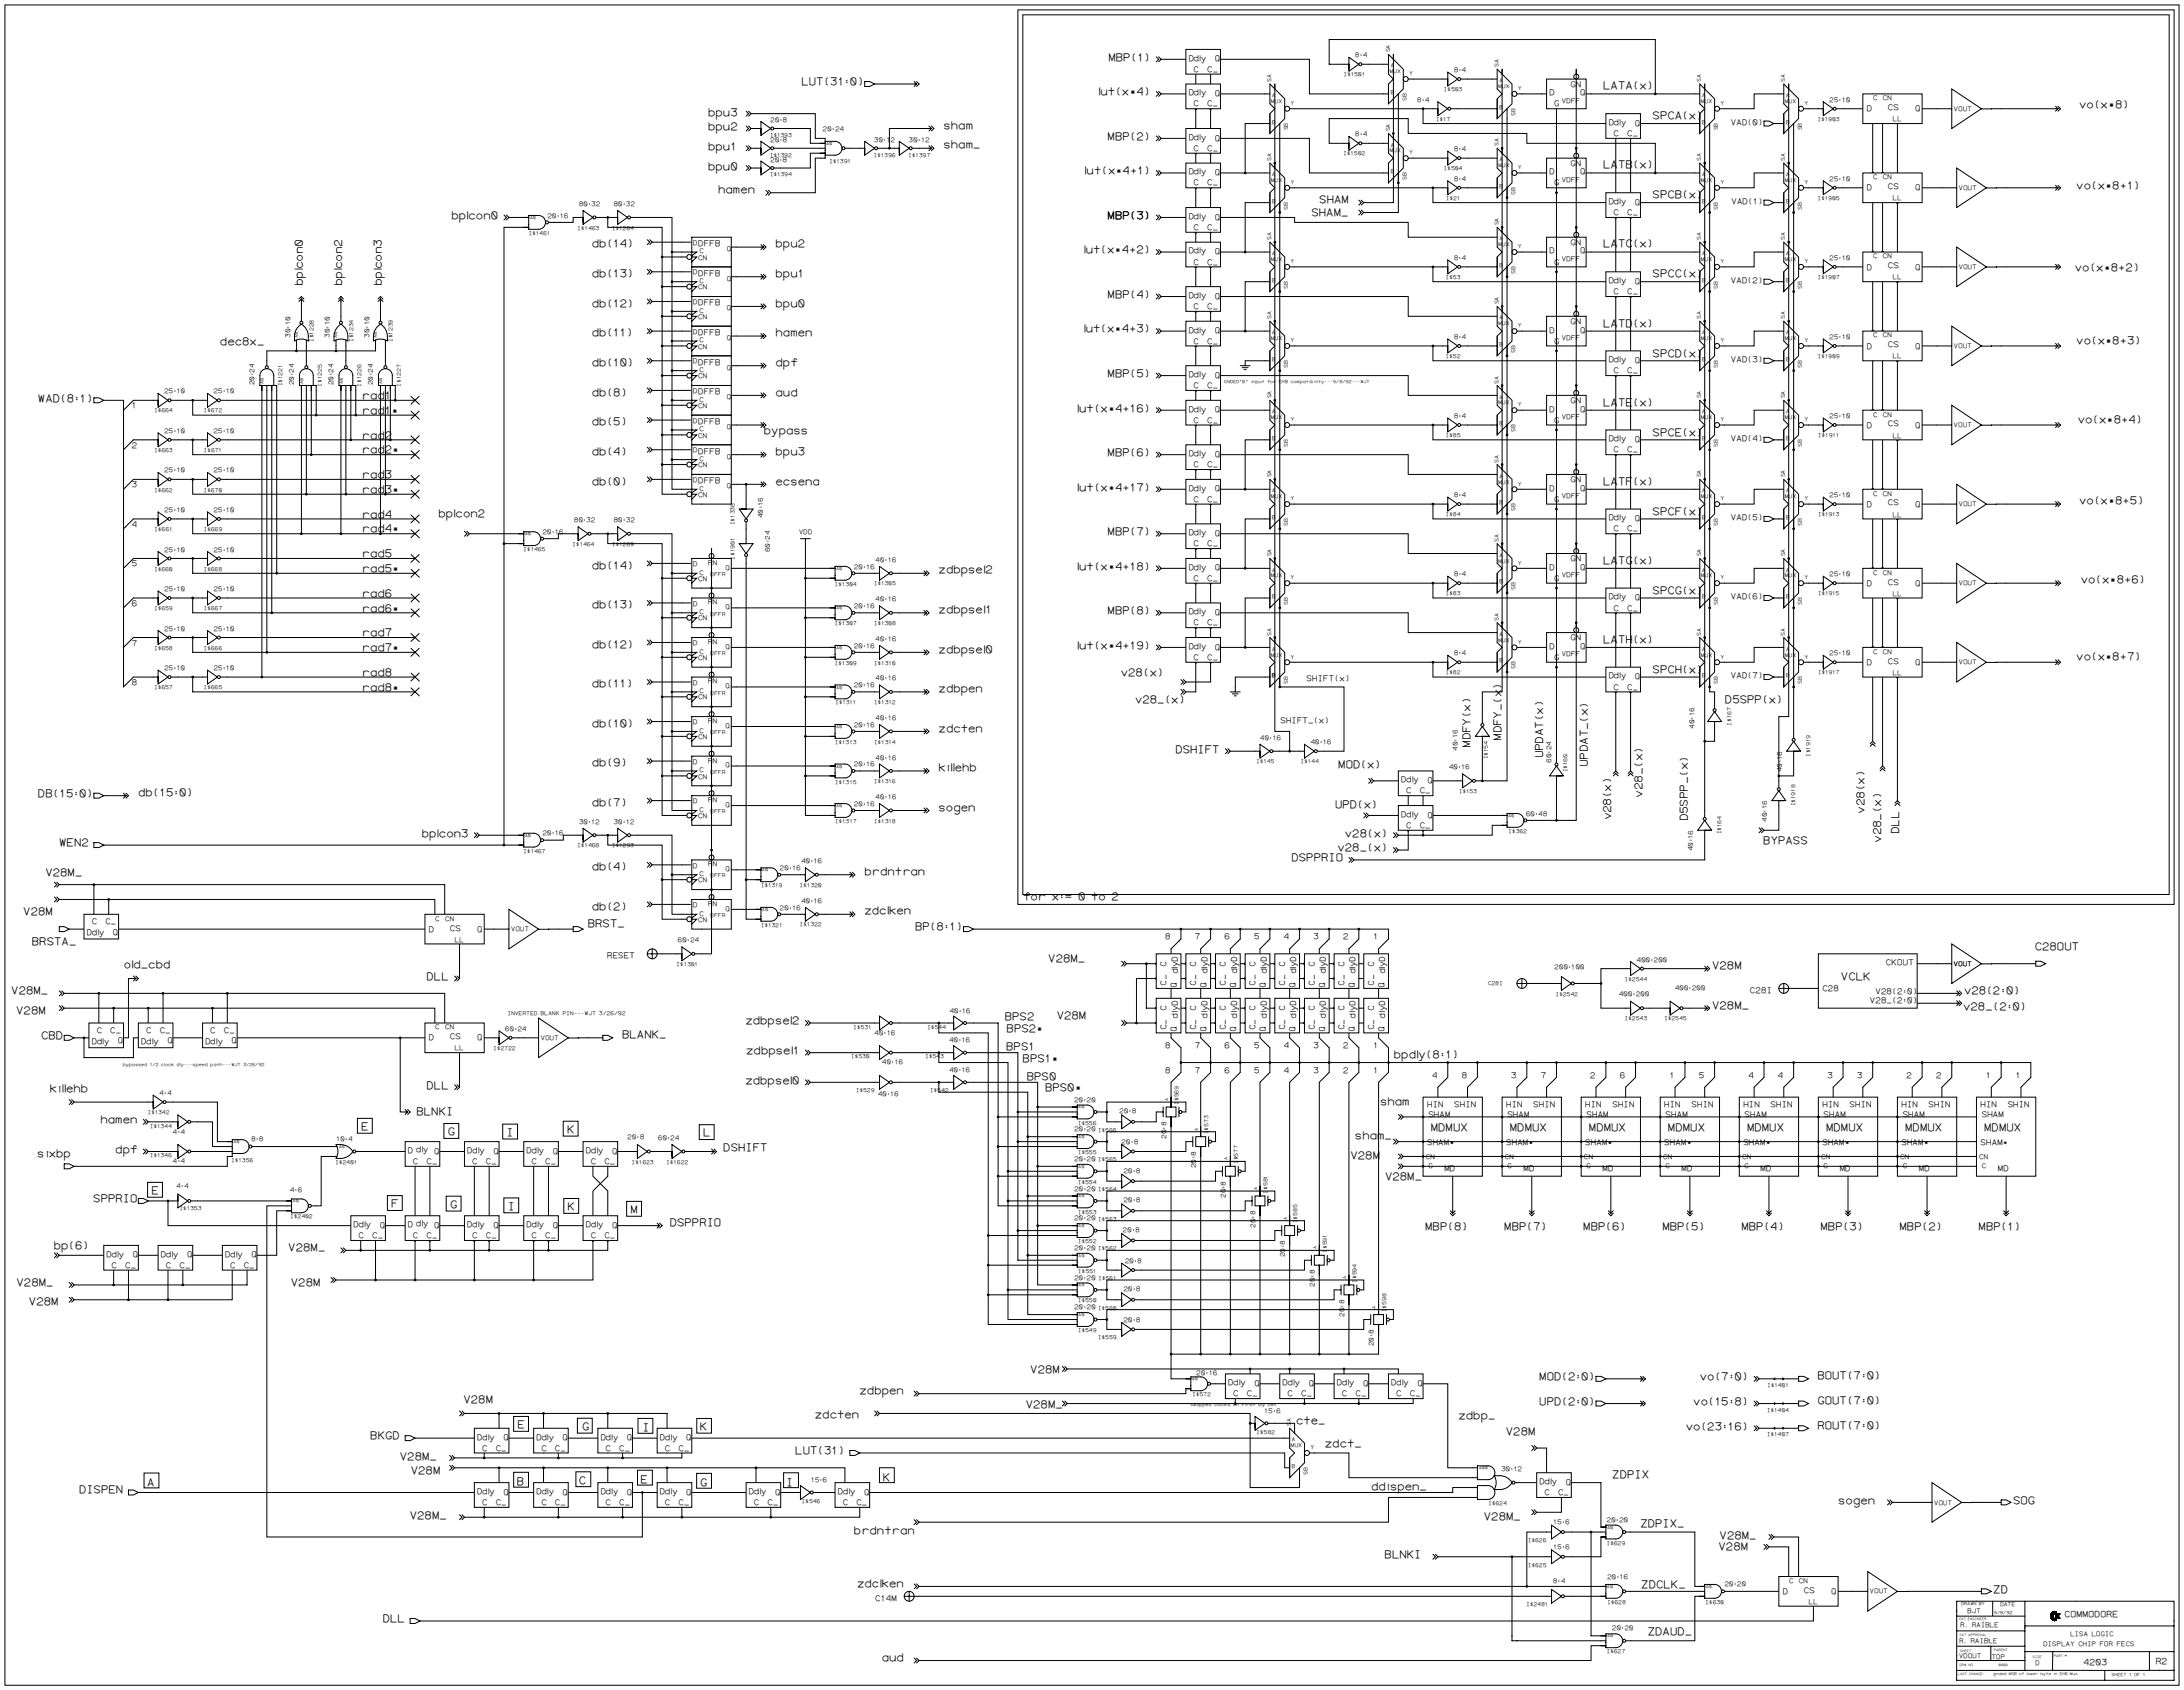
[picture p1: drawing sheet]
<svg xmlns="http://www.w3.org/2000/svg" width="1189mm" height="920mm" viewBox="0 0 1189 920" stroke-linecap="round" stroke-linejoin="round" font-family="sans-serif">
<defs><g id="words">
<g font-size="6">
<text x="603" y="33">MBP(1)</text>
<text x="436" y="46">LUT(31:0)</text>
<text x="597" y="52">lut(x*4)</text>
<text x="872" y="49">LATA(x)</text>
<text x="1131" y="59">vo(x*8)</text>
<text x="385" y="63">bpu3</text>
<text x="899" y="65">SPCA(x)</text>
<text x="385" y="71">bpu2</text>
<text x="513" y="70">sham</text>
<text x="603" y="76">MBP(2)</text>
<text x="385" y="82">bpu1</text>
<text x="513" y="81">sham_</text>
<text x="385" y="93">bpu0</text>
<text x="590" y="95">lut(x*4+1)</text>
<text x="872" y="92">LATB(x)</text>
<text x="391" y="105">hamen</text>
<text x="899" y="108">SPCB(x)</text>
<text x="1130" y="103">vo(x*8+1)</text>
<text x="718" y="110">SHAM</text>
<text x="245" y="119">bplcon0</text>
<text x="603" y="119">MBP(3)</text>
<text x="713" y="117">SHAM_</text>
<text x="322" y="135">db(14)</text>
<text x="422" y="135">bpu2</text>
<text x="589" y="138">lut(x*4+2)</text>
<text x="872" y="135">LATC(x)</text>
<text x="1129" y="148">vo(x*8+2)</text>
<text x="165" y="156" transform="rotate(-90 165 156)">bplcon0</text>
<text x="186" y="156" transform="rotate(-90 186 156)">bplcon2</text>
<text x="208" y="156" transform="rotate(-90 208 156)">bplcon3</text>
<text x="322" y="151">db(13)</text>
<text x="422" y="151">bpu1</text>
<text x="899" y="151">SPCC(x)</text>
<text x="322" y="167">db(12)</text>
<text x="422" y="167">bpu0</text>
<text x="603" y="162">MBP(4)</text>
<text x="872" y="178">LATD(x)</text>
<text x="322" y="183">db(11)</text>
<text x="422" y="183">hamen</text>
<text x="589" y="181">lut(x*4+3)</text>
<text x="120" y="188">dec8x_</text>
<text x="1130" y="187">vo(x*8+3)</text>
<text x="899" y="194">SPCD(x)</text>
<text x="322" y="199">db(10)</text>
<text x="422" y="199">dpf</text>
<text x="603" y="205">MBP(5)</text>
<text x="322" y="215">db(8)</text>
<text x="422" y="215">aud</text>
<text x="20" y="219">WAD(8:1)</text>
<text x="197" y="217">rad1</text>
<text x="872" y="221">LATE(x)</text>
<text x="197" y="225">rad1*</text>
<text x="586" y="224">lut(x*4+16)</text>
<text x="322" y="231">db(5)</text>
<text x="1131" y="230">vo(x*8+4)</text>
<text x="197" y="239">rad2</text>
<text x="416" y="236">bypass</text>
<text x="899" y="237">SPCE(x)</text>
<text x="197" y="247">rad2*</text>
<text x="322" y="248">db(4)</text>
<text x="422" y="248">bpu3</text>
<text x="603" y="248">MBP(6)</text>
<text x="197" y="260">rad3</text>
<text x="322" y="264">db(0)</text>
<text x="422" y="264">ecsena</text>
<text x="872" y="264">LATF(x)</text>
<text x="197" y="268">rad3*</text>
<text x="586" y="267">lut(x*4+17)</text>
<text x="1131" y="274">vo(x*8+5)</text>
<text x="197" y="282">rad4</text>
<text x="238" y="281">bplcon2</text>
<text x="899" y="280">SPCF(x)</text>
<text x="197" y="290">rad4*</text>
<text x="603" y="291">MBP(7)</text>
<text x="197" y="303">rad5</text>
<text x="197" y="311">rad5*</text>
<text x="322" y="309">db(14)</text>
<text x="586" y="310">lut(x*4+18)</text>
<text x="872" y="307">LATG(x)</text>
<text x="511" y="312">zdbpsel2</text>
<text x="1132" y="318">vo(x*8+6)</text>
<text x="899" y="323">SPCG(x)</text>
<text x="197" y="325">rad6</text>
<text x="197" y="333">rad6*</text>
<text x="322" y="331">db(13)</text>
<text x="511" y="334">zdbpsel1</text>
<text x="603" y="334">MBP(8)</text>
<text x="197" y="346">rad7</text>
<text x="322" y="352">db(12)</text>
<text x="586" y="353">lut(x*4+19)</text>
<text x="872" y="350">LATH(x)</text>
<text x="197" y="354">rad7*</text>
<text x="511" y="355">zdbpsel0</text>
<text x="1130" y="359">vo(x*8+7)</text>
<text x="197" y="368">rad8</text>
<text x="610" y="368">v28(x)</text>
<text x="899" y="366">SPCH(x)</text>
<text x="197" y="376">rad8*</text>
<text x="322" y="374">db(11)</text>
<text x="511" y="377">zdbpen</text>
<text x="618" y="383">v28_(x)</text>
<text x="939" y="383">D5SPP(x)</text>
<text x="322" y="395">db(10)</text>
<text x="511" y="398">zdcten</text>
<text x="800" y="407" transform="rotate(-90 800 407)">MDFY(x)</text>
<text x="817" y="403" transform="rotate(-90 817 403)">MDFY_(x)</text>
<text x="639" y="410">DSHIFT</text>
<text x="840" y="413" transform="rotate(-90 840 413)">UPDAT(x)</text>
<text x="322" y="417">db(9)</text>
<text x="511" y="420">killehb</text>
<text x="728" y="418">MOD(x)</text>
<text x="864" y="417" transform="rotate(-90 864 417)">UPDAT_(x)</text>
<text x="20" y="434">DB(15:0)</text>
<text x="75" y="433">db(15:0)</text>
<text x="894" y="434" transform="rotate(-90 894 434)">v28_(x)</text>
<text x="322" y="438">db(7)</text>
<text x="511" y="441">sogen</text>
<text x="726" y="439">UPD(x)</text>
<text x="1014" y="443" transform="rotate(-90 1014 443)">v28(x)</text>
<text x="877" y="446" transform="rotate(-90 877 446)">v28(x)</text>
<text x="918" y="447" transform="rotate(-90 918 447)">D5SPP_(x)</text>
<text x="229" y="455">bplcon3</text>
<text x="732" y="455">v28(x)</text>
<text x="1033" y="454" transform="rotate(-90 1033 454)">DLL</text>
<text x="32" y="460">WEN2</text>
<text x="959" y="460">BYPASS</text>
<text x="1024" y="459" transform="rotate(-90 1024 459)">v28_(x)</text>
<text x="728" y="463">v28_(x)</text>
<text x="322" y="473">db(4)</text>
<text x="703" y="469">DSPPRIO</text>
<text x="25" y="477">V28M_</text>
<text x="470" y="476">brdntran</text>
<text x="557" y="490">for x:= 0 to 2</text>
<text x="13" y="498">V28M</text>
<text x="322" y="495">db(2)</text>
<text x="470" y="498">zdclken</text>
<text x="320" y="505">BRST_</text>
<text x="498" y="506">BP(8:1)</text>
<text x="17" y="514">BRSTA_</text>
<text x="1107" y="517">C28OUT</text>
<text x="67" y="527">old_cbd</text>
<text x="570" y="524">V28M_</text>
<text x="932" y="527">V28M</text>
<text x="232" y="533">DLL</text>
<text x="1002" y="533">VCLK</text>
<text x="6" y="541">V28M_</text>
<text x="1069" y="541">v28(2:0)</text>
<text x="9" y="552">V28M</text>
<text x="932" y="549">V28M_</text>
<text x="1068" y="550">v28_(2:0)</text>
<text x="405" y="557">zdbpsel2</text>
<text x="547" y="555">BPS2</text>
<text x="575" y="555">V28M</text>
<text x="548" y="562">BPS2*</text>
<text x="22" y="566">CBD</text>
<text x="338" y="565">BLANK_</text>
<text x="406" y="574">zdbpsel1</text>
<text x="547" y="572">BPS1</text>
<text x="758" y="576">bpdly(8:1)</text>
<text x="556" y="578">BPS1*</text>
<text x="559" y="588">BPS0</text>
<text x="232" y="592">DLL</text>
<text x="405" y="590">zdbpsel0</text>
<text x="569" y="594">BPS0*</text>
<text x="27" y="594">killehb</text>
<text x="751" y="601">sham</text>
<text x="54" y="611">hamen</text>
<text x="226" y="607">BLNKI</text>
<text x="196" y="615">E</text>
<text x="243" y="618">G</text>
<text x="308" y="616">K</text>
<text x="778" y="615">MDMUX</text>
<text x="821" y="615">MDMUX</text>
<text x="864" y="615">MDMUX</text>
<text x="908" y="615">MDMUX</text>
<text x="951" y="615">MDMUX</text>
<text x="994" y="615">MDMUX</text>
<text x="1037" y="615">MDMUX</text>
<text x="1080" y="615">MDMUX</text>
<text x="275" y="618">I</text>
<text x="382" y="618">L</text>
<text x="737" y="620">sham_</text>
<text x="20" y="630">sixbp</text>
<text x="63" y="627">dpf</text>
<text x="393" y="627">DSHIFT</text>
<text x="735" y="631">V28M</text>
<text x="754" y="642">V28M_</text>
<text x="82" y="650">E</text>
<text x="51" y="654">SPPRIO</text>
<text x="213" y="657">F</text>
<text x="245" y="657">G</text>
<text x="276" y="658">I</text>
<text x="309" y="659">K</text>
<text x="343" y="660">M</text>
<text x="364" y="667">DSPPRIO</text>
<text x="775" y="669">MBP(8)</text>
<text x="818" y="669">MBP(7)</text>
<text x="861" y="669">MBP(6)</text>
<text x="904" y="669">MBP(5)</text>
<text x="947" y="669">MBP(4)</text>
<text x="991" y="669">MBP(3)</text>
<text x="1034" y="669">MBP(2)</text>
<text x="1077" y="669">MBP(1)</text>
<text x="29" y="679">bp(6)</text>
<text x="157" y="681">V28M_</text>
<text x="9" y="700">V28M_</text>
<text x="158" y="700">V28M</text>
<text x="16" y="710">V28M</text>
<text x="561" y="747">V28M</text>
<text x="837" y="751">MOD(2:0)</text>
<text x="925" y="751">vo(7:0)</text>
<text x="989" y="751">BOUT(7:0)</text>
<text x="468" y="759">zdbpen</text>
<text x="252" y="764">V28M</text>
<text x="558" y="766">V28M_</text>
<text x="837" y="765">UPD(2:0)</text>
<text x="921" y="765">vo(15:8)</text>
<text x="989" y="764">GOUT(7:0)</text>
<text x="443" y="772">zdcten</text>
<text x="794" y="772">zdbp_</text>
<text x="281" y="777">E</text>
<text x="317" y="778">G</text>
<text x="349" y="779">I</text>
<text x="381" y="778">K</text>
<text x="705" y="775">cte_</text>
<text x="917" y="778">vo(23:16)</text>
<text x="989" y="777">ROUT(7:0)</text>
<text x="201" y="783">BKGD</text>
<text x="819" y="781">V28M</text>
<text x="433" y="791">LUT(31)</text>
<text x="721" y="787">zdct_</text>
<text x="217" y="794">V28M_</text>
<text x="223" y="802">V28M</text>
<text x="80" y="809">A</text>
<text x="281" y="808">B</text>
<text x="315" y="808">C</text>
<text x="348" y="807">E</text>
<text x="381" y="809">G</text>
<text x="428" y="809">I</text>
<text x="480" y="806">K</text>
<text x="877" y="805">ZDPIX</text>
<text x="43" y="813">DISPEN</text>
<text x="746" y="811">ddispen_</text>
<text x="1000" y="818">sogen</text>
<text x="1095" y="818">SOG</text>
<text x="223" y="826">V28M_</text>
<text x="807" y="827">V28M_</text>
<text x="893" y="831">ZDPIX_</text>
<text x="465" y="835">brdntran</text>
<text x="936" y="837">V28M_</text>
<text x="935" y="843">V28M</text>
<text x="753" y="848">BLNKI</text>
<text x="466" y="864">zdclken</text>
<text x="893" y="864">ZDCLK_</text>
<text x="1085" y="867">ZD</text>
<text x="208" y="883">DLL</text>
<text x="897" y="890">ZDAUD_</text>
<text x="480" y="904">aud</text>
</g>
<g font-size="4.8">
<text x="1123" y="880">COMMODORE</text>
<text x="1173" y="906">R2</text>
<text x="1134" y="906">4203</text>
</g>
<g font-size="4.5">
<text x="647" y="33">Ddly</text>
<text x="661" y="33">Q</text>
<text x="649" y="39">C</text>
<text x="657" y="39">C_</text>
<text x="854" y="47">GN</text>
<text x="647" y="52">Ddly</text>
<text x="661" y="52">Q</text>
<text x="843" y="52">D</text>
<text x="860" y="52">Q</text>
<text x="649" y="58">C</text>
<text x="657" y="58">C_</text>
<text x="846" y="58">G</text>
<text x="1027" y="60">CS</text>
<text x="1016" y="61">D</text>
<text x="1042" y="61">Q</text>
<text x="875" y="68">Ddly</text>
<text x="889" y="68">Q</text>
<text x="942" y="68">VAD(0)</text>
<text x="647" y="76">Ddly</text>
<text x="661" y="76">Q</text>
<text x="878" y="74">C</text>
<text x="885" y="74">C_</text>
<text x="649" y="82">C</text>
<text x="657" y="82">C_</text>
<text x="647" y="95">Ddly</text>
<text x="661" y="95">Q</text>
<text x="843" y="95">D</text>
<text x="854" y="90">GN</text>
<text x="860" y="95">Q</text>
<text x="649" y="101">C</text>
<text x="657" y="101">C_</text>
<text x="846" y="101">G</text>
<text x="1016" y="104">D</text>
<text x="1027" y="103">CS</text>
<text x="1042" y="104">Q</text>
<text x="875" y="111">Ddly</text>
<text x="889" y="111">Q</text>
<text x="942" y="111">VAD(1)</text>
<text x="647" y="119">Ddly</text>
<text x="661" y="120">Q</text>
<text x="878" y="117">C</text>
<text x="885" y="117">C_</text>
<text x="649" y="125">C</text>
<text x="657" y="125">C_</text>
<text x="380" y="134">DFFB</text>
<text x="647" y="138">Ddly</text>
<text x="843" y="138">D</text>
<text x="854" y="133">GN</text>
<text x="860" y="138">Q</text>
<text x="649" y="144">C</text>
<text x="657" y="144">C_</text>
<text x="661" y="138">Q</text>
<text x="846" y="144">G</text>
<text x="1016" y="147">D</text>
<text x="1027" y="146">CS</text>
<text x="1042" y="147">Q</text>
<text x="380" y="150">DFFB</text>
<text x="875" y="154">Ddly</text>
<text x="889" y="154">Q</text>
<text x="942" y="154">VAD(2)</text>
<text x="878" y="160">C</text>
<text x="885" y="160">C_</text>
<text x="380" y="166">DFFB</text>
<text x="647" y="162">Ddly</text>
<text x="661" y="163">Q</text>
<text x="649" y="168">C</text>
<text x="657" y="168">C_</text>
<text x="854" y="176">GN</text>
<text x="380" y="182">DFFB</text>
<text x="647" y="181">Ddly</text>
<text x="661" y="181">Q</text>
<text x="843" y="181">D</text>
<text x="860" y="181">Q</text>
<text x="649" y="187">C</text>
<text x="657" y="187">C_</text>
<text x="846" y="187">G</text>
<text x="1016" y="190">D</text>
<text x="1027" y="189">CS</text>
<text x="1042" y="190">Q</text>
<text x="875" y="197">Ddly</text>
<text x="889" y="197">Q</text>
<text x="942" y="197">VAD(3)</text>
<text x="380" y="198">DFFB</text>
<text x="878" y="203">C</text>
<text x="885" y="203">C_</text>
<text x="647" y="205">Ddly</text>
<text x="661" y="206">Q</text>
<text x="380" y="215">DFFB</text>
<text x="649" y="211">C</text>
<text x="657" y="211">C_</text>
<text x="854" y="219">GN</text>
<text x="72" y="222">1</text>
<text x="647" y="224">Ddly</text>
<text x="661" y="224">Q</text>
<text x="843" y="224">D</text>
<text x="860" y="224">Q</text>
<text x="380" y="231">DFFB</text>
<text x="649" y="230">C</text>
<text x="657" y="230">C_</text>
<text x="846" y="230">G</text>
<text x="1016" y="233">D</text>
<text x="1027" y="232">CS</text>
<text x="1042" y="233">Q</text>
<text x="72" y="244">2</text>
<text x="875" y="240">Ddly</text>
<text x="889" y="241">Q</text>
<text x="942" y="240">VAD(4)</text>
<text x="380" y="247">DFFB</text>
<text x="647" y="248">Ddly</text>
<text x="661" y="249">Q</text>
<text x="878" y="246">C</text>
<text x="885" y="246">C_</text>
<text x="649" y="254">C</text>
<text x="657" y="254">C_</text>
<text x="380" y="263">DFFB</text>
<text x="854" y="262">GN</text>
<text x="72" y="265">3</text>
<text x="647" y="267">Ddly</text>
<text x="661" y="267">Q</text>
<text x="843" y="267">D</text>
<text x="860" y="267">Q</text>
<text x="649" y="273">C</text>
<text x="657" y="273">C_</text>
<text x="846" y="273">G</text>
<text x="1016" y="276">D</text>
<text x="1027" y="275">CS</text>
<text x="1042" y="276">Q</text>
<text x="72" y="287">4</text>
<text x="875" y="283">Ddly</text>
<text x="889" y="284">Q</text>
<text x="942" y="283">VAD(5)</text>
<text x="647" y="291">Ddly</text>
<text x="661" y="292">Q</text>
<text x="878" y="289">C</text>
<text x="885" y="289">C_</text>
<text x="649" y="297">C</text>
<text x="657" y="297">C_</text>
<text x="854" y="305">GN</text>
<text x="72" y="308">5</text>
<text x="647" y="310">Ddly</text>
<text x="661" y="310">Q</text>
<text x="843" y="310">D</text>
<text x="860" y="310">Q</text>
<text x="649" y="316">C</text>
<text x="657" y="316">C_</text>
<text x="846" y="316">G</text>
<text x="1016" y="319">D</text>
<text x="1027" y="318">CS</text>
<text x="1042" y="319">Q</text>
<text x="72" y="330">6</text>
<text x="875" y="326">Ddly</text>
<text x="889" y="327">Q</text>
<text x="942" y="326">VAD(6)</text>
<text x="647" y="334">Ddly</text>
<text x="661" y="335">Q</text>
<text x="878" y="332">C</text>
<text x="885" y="332">C_</text>
<text x="649" y="340">C</text>
<text x="657" y="340">C_</text>
<text x="72" y="351">7</text>
<text x="647" y="353">Ddly</text>
<text x="661" y="353">Q</text>
<text x="843" y="353">D</text>
<text x="854" y="348">GN</text>
<text x="860" y="353">Q</text>
<text x="649" y="359">C</text>
<text x="657" y="359">C_</text>
<text x="846" y="359">G</text>
<text x="1016" y="362">D</text>
<text x="1027" y="361">CS</text>
<text x="1042" y="362">Q</text>
<text x="711" y="371">SHIFT(x)</text>
<text x="875" y="369">Ddly</text>
<text x="889" y="370">Q</text>
<text x="942" y="369">VAD(7)</text>
<text x="72" y="373">8</text>
<text x="878" y="375">C</text>
<text x="885" y="375">C_</text>
<text x="697" y="394">SHIFT_(x)</text>
<text x="762" y="426">Ddly</text>
<text x="765" y="432">C</text>
<text x="772" y="432">C_</text>
<text x="777" y="426">Q</text>
<text x="762" y="445">Ddly</text>
<text x="777" y="445">Q</text>
<text x="765" y="451">C</text>
<text x="772" y="451">C_</text>
<text x="50" y="503">C</text>
<text x="57" y="503">C_</text>
<text x="47" y="509">Ddly</text>
<text x="61" y="509">Q</text>
<text x="233" y="507">D</text>
<text x="245" y="506">CS</text>
<text x="259" y="507">Q</text>
<text x="634" y="511">8</text>
<text x="650" y="511">7</text>
<text x="666" y="511">6</text>
<text x="682" y="511">5</text>
<text x="698" y="511">4</text>
<text x="715" y="511">3</text>
<text x="731" y="511">2</text>
<text x="747" y="511">1</text>
<text x="330" y="521">RESET</text>
<text x="635" y="526" transform="rotate(-90 635 526)">C</text>
<text x="651" y="526" transform="rotate(-90 651 526)">C</text>
<text x="667" y="526" transform="rotate(-90 667 526)">C</text>
<text x="683" y="526" transform="rotate(-90 683 526)">C</text>
<text x="699" y="526" transform="rotate(-90 699 526)">C</text>
<text x="715" y="526" transform="rotate(-90 715 526)">C</text>
<text x="731" y="526" transform="rotate(-90 731 526)">C</text>
<text x="748" y="526" transform="rotate(-90 748 526)">C</text>
<text x="1026" y="525">CKOUT</text>
<text x="641" y="530" transform="rotate(-90 641 530)">dlyD</text>
<text x="657" y="530" transform="rotate(-90 657 530)">dlyD</text>
<text x="673" y="530" transform="rotate(-90 673 530)">dlyD</text>
<text x="689" y="530" transform="rotate(-90 689 530)">dlyD</text>
<text x="705" y="530" transform="rotate(-90 705 530)">dlyD</text>
<text x="721" y="530" transform="rotate(-90 721 530)">dlyD</text>
<text x="738" y="530" transform="rotate(-90 738 530)">dlyD</text>
<text x="754" y="530" transform="rotate(-90 754 530)">dlyD</text>
<text x="635" y="537" transform="rotate(-90 635 537)">C_</text>
<text x="640" y="538" transform="rotate(-90 640 538)">Q</text>
<text x="651" y="537" transform="rotate(-90 651 537)">C_</text>
<text x="656" y="538" transform="rotate(-90 656 538)">Q</text>
<text x="667" y="537" transform="rotate(-90 667 537)">C_</text>
<text x="673" y="538" transform="rotate(-90 673 538)">Q</text>
<text x="683" y="537" transform="rotate(-90 683 537)">C_</text>
<text x="689" y="538" transform="rotate(-90 689 538)">Q</text>
<text x="699" y="537" transform="rotate(-90 699 537)">C_</text>
<text x="705" y="538" transform="rotate(-90 705 538)">Q</text>
<text x="715" y="537" transform="rotate(-90 715 537)">C_</text>
<text x="721" y="538" transform="rotate(-90 721 538)">Q</text>
<text x="731" y="537" transform="rotate(-90 731 537)">C_</text>
<text x="737" y="538" transform="rotate(-90 737 538)">Q</text>
<text x="748" y="537" transform="rotate(-90 748 537)">C_</text>
<text x="753" y="538" transform="rotate(-90 753 538)">Q</text>
<text x="992" y="539">C28</text>
<text x="952" y="540">C28I</text>
<text x="1020" y="541">V28(2:0)</text>
<text x="635" y="550" transform="rotate(-90 635 550)">C</text>
<text x="651" y="550" transform="rotate(-90 651 550)">C</text>
<text x="667" y="550" transform="rotate(-90 667 550)">C</text>
<text x="683" y="550" transform="rotate(-90 683 550)">C</text>
<text x="699" y="550" transform="rotate(-90 699 550)">C</text>
<text x="715" y="550" transform="rotate(-90 715 550)">C</text>
<text x="731" y="550" transform="rotate(-90 731 550)">C</text>
<text x="748" y="550" transform="rotate(-90 748 550)">C</text>
<text x="1017" y="546">V28_(2:0)</text>
<text x="641" y="554" transform="rotate(-90 641 554)">dlyD</text>
<text x="657" y="554" transform="rotate(-90 657 554)">dlyD</text>
<text x="673" y="554" transform="rotate(-90 673 554)">dlyD</text>
<text x="689" y="554" transform="rotate(-90 689 554)">dlyD</text>
<text x="705" y="554" transform="rotate(-90 705 554)">dlyD</text>
<text x="721" y="554" transform="rotate(-90 721 554)">dlyD</text>
<text x="738" y="554" transform="rotate(-90 738 554)">dlyD</text>
<text x="754" y="554" transform="rotate(-90 754 554)">dlyD</text>
<text x="52" y="562">C</text>
<text x="60" y="562">C_</text>
<text x="79" y="562">C</text>
<text x="87" y="562">C_</text>
<text x="114" y="562">C</text>
<text x="122" y="562">C_</text>
<text x="635" y="561" transform="rotate(-90 635 561)">C_</text>
<text x="640" y="562" transform="rotate(-90 640 562)">Q</text>
<text x="651" y="561" transform="rotate(-90 651 561)">C_</text>
<text x="656" y="562" transform="rotate(-90 656 562)">Q</text>
<text x="667" y="561" transform="rotate(-90 667 561)">C_</text>
<text x="673" y="562" transform="rotate(-90 673 562)">Q</text>
<text x="683" y="561" transform="rotate(-90 683 561)">C_</text>
<text x="689" y="562" transform="rotate(-90 689 562)">Q</text>
<text x="699" y="561" transform="rotate(-90 699 561)">C_</text>
<text x="705" y="562" transform="rotate(-90 705 562)">Q</text>
<text x="715" y="561" transform="rotate(-90 715 561)">C_</text>
<text x="721" y="562" transform="rotate(-90 721 562)">Q</text>
<text x="731" y="561" transform="rotate(-90 731 561)">C_</text>
<text x="737" y="562" transform="rotate(-90 737 562)">Q</text>
<text x="748" y="561" transform="rotate(-90 748 561)">C_</text>
<text x="753" y="562" transform="rotate(-90 753 562)">Q</text>
<text x="50" y="568">Ddly</text>
<text x="64" y="568">Q</text>
<text x="77" y="568">Ddly</text>
<text x="91" y="568">Q</text>
<text x="112" y="568">Ddly</text>
<text x="126" y="568">Q</text>
<text x="233" y="566">D</text>
<text x="245" y="566">CS</text>
<text x="259" y="566">Q</text>
<text x="634" y="570">8</text>
<text x="650" y="570">7</text>
<text x="666" y="570">6</text>
<text x="682" y="570">5</text>
<text x="698" y="570">4</text>
<text x="715" y="570">3</text>
<text x="731" y="570">2</text>
<text x="747" y="570">1</text>
<text x="634" y="584">8</text>
<text x="650" y="584">7</text>
<text x="666" y="584">6</text>
<text x="682" y="584">5</text>
<text x="698" y="584">4</text>
<text x="715" y="584">3</text>
<text x="731" y="584">2</text>
<text x="747" y="584">1</text>
<text x="779" y="586">4</text>
<text x="795" y="586">8</text>
<text x="822" y="586">3</text>
<text x="838" y="586">7</text>
<text x="865" y="586">2</text>
<text x="881" y="586">6</text>
<text x="909" y="586">1</text>
<text x="924" y="586">5</text>
<text x="951" y="586">4</text>
<text x="967" y="586">4</text>
<text x="994" y="586">3</text>
<text x="1010" y="586">3</text>
<text x="1037" y="586">2</text>
<text x="1053" y="586">2</text>
<text x="1081" y="586">1</text>
<text x="1097" y="586">1</text>
<text x="776" y="603">HIN</text>
<text x="791" y="603">SHIN</text>
<text x="819" y="603">HIN</text>
<text x="834" y="603">SHIN</text>
<text x="862" y="603">HIN</text>
<text x="877" y="603">SHIN</text>
<text x="905" y="603">HIN</text>
<text x="920" y="603">SHIN</text>
<text x="949" y="603">HIN</text>
<text x="963" y="603">SHIN</text>
<text x="992" y="603">HIN</text>
<text x="1006" y="603">SHIN</text>
<text x="1035" y="603">HIN</text>
<text x="1049" y="603">SHIN</text>
<text x="1078" y="603">HIN</text>
<text x="1092" y="603">SHIN</text>
<text x="777" y="608">SHAM</text>
<text x="820" y="608">SHAM</text>
<text x="863" y="608">SHAM</text>
<text x="906" y="608">SHAM</text>
<text x="949" y="608">SHAM</text>
<text x="992" y="608">SHAM</text>
<text x="1035" y="608">SHAM</text>
<text x="1078" y="608">SHAM</text>
<text x="776" y="623">SHAM*</text>
<text x="819" y="623">SHAM*</text>
<text x="862" y="623">SHAM*</text>
<text x="905" y="623">SHAM*</text>
<text x="949" y="623">SHAM*</text>
<text x="992" y="623">SHAM*</text>
<text x="1035" y="623">SHAM*</text>
<text x="1078" y="623">SHAM*</text>
<text x="222" y="627">D dly Q</text>
<text x="254" y="627">Ddly</text>
<text x="268" y="628">Q</text>
<text x="286" y="627">Ddly</text>
<text x="301" y="628">Q</text>
<text x="319" y="627">Ddly</text>
<text x="333" y="628">Q</text>
<text x="225" y="633">C</text>
<text x="232" y="633">C_</text>
<text x="257" y="633">C</text>
<text x="264" y="633">C_</text>
<text x="289" y="633">C</text>
<text x="296" y="633">C_</text>
<text x="321" y="633">C</text>
<text x="329" y="633">C_</text>
<text x="786" y="637">MD</text>
<text x="829" y="637">MD</text>
<text x="872" y="637">MD</text>
<text x="915" y="637">MD</text>
<text x="958" y="637">MD</text>
<text x="1001" y="637">MD</text>
<text x="1044" y="637">MD</text>
<text x="1087" y="637">MD</text>
<text x="192" y="668">Ddly</text>
<text x="207" y="668">Q</text>
<text x="222" y="668">D</text>
<text x="226" y="667">dly</text>
<text x="236" y="668">Q</text>
<text x="254" y="668">Ddly</text>
<text x="268" y="668">Q</text>
<text x="286" y="668">Ddly</text>
<text x="301" y="668">Q</text>
<text x="319" y="668">Ddly</text>
<text x="333" y="668">Q</text>
<text x="195" y="674">C</text>
<text x="202" y="674">C_</text>
<text x="225" y="674">C</text>
<text x="232" y="674">C_</text>
<text x="257" y="674">C</text>
<text x="264" y="674">C_</text>
<text x="289" y="674">C</text>
<text x="296" y="674">C_</text>
<text x="321" y="674">C</text>
<text x="329" y="674">C_</text>
<text x="58" y="684">Ddly</text>
<text x="87" y="684">Ddly</text>
<text x="122" y="684">Ddly</text>
<text x="61" y="690">C</text>
<text x="68" y="690">C_</text>
<text x="72" y="684">Q</text>
<text x="90" y="690">C</text>
<text x="97" y="690">C_</text>
<text x="102" y="684">Q</text>
<text x="125" y="690">C</text>
<text x="132" y="690">C_</text>
<text x="137" y="684">Q</text>
<text x="668" y="754">Ddly</text>
<text x="682" y="754">Q</text>
<text x="698" y="754">Ddly</text>
<text x="712" y="754">Q</text>
<text x="727" y="754">Ddly</text>
<text x="742" y="754">Q</text>
<text x="757" y="754">Ddly</text>
<text x="771" y="754">Q</text>
<text x="671" y="760">C</text>
<text x="678" y="760">C_</text>
<text x="700" y="760">C</text>
<text x="708" y="760">C_</text>
<text x="730" y="760">C</text>
<text x="737" y="760">C_</text>
<text x="760" y="760">C</text>
<text x="767" y="760">C_</text>
<text x="259" y="783">Ddly</text>
<text x="274" y="784">Q</text>
<text x="292" y="783">Ddly</text>
<text x="306" y="784">Q</text>
<text x="327" y="783">Ddly</text>
<text x="341" y="784">Q</text>
<text x="359" y="783">Ddly</text>
<text x="373" y="784">Q</text>
<text x="262" y="789">C</text>
<text x="270" y="789">C_</text>
<text x="294" y="789">C</text>
<text x="302" y="789">C_</text>
<text x="329" y="789">C</text>
<text x="337" y="789">C_</text>
<text x="362" y="789">C</text>
<text x="369" y="789">C_</text>
<text x="838" y="808">Ddly</text>
<text x="852" y="808">Q</text>
<text x="259" y="813">Ddly</text>
<text x="274" y="813">Q</text>
<text x="292" y="813">Ddly</text>
<text x="306" y="813">Q</text>
<text x="327" y="813">Ddly</text>
<text x="341" y="813">Q</text>
<text x="359" y="813">Ddly</text>
<text x="373" y="813">Q</text>
<text x="407" y="813">Ddly</text>
<text x="422" y="813">Q</text>
<text x="456" y="813">Ddly</text>
<text x="470" y="813">Q</text>
<text x="840" y="814">C</text>
<text x="848" y="814">C_</text>
<text x="262" y="819">C</text>
<text x="270" y="819">C_</text>
<text x="294" y="819">C</text>
<text x="302" y="819">C_</text>
<text x="329" y="819">C</text>
<text x="337" y="819">C_</text>
<text x="362" y="819">C</text>
<text x="369" y="819">C_</text>
<text x="410" y="819">C</text>
<text x="417" y="819">C_</text>
<text x="458" y="819">C</text>
<text x="466" y="819">C_</text>
<text x="970" y="867">D</text>
<text x="981" y="867">CS</text>
<text x="996" y="867">Q</text>
<text x="476" y="871">C14M</text>
</g>
<g font-size="3.7">
<text x="850" y="56">VDFF</text>
<text x="1019" y="55">C</text>
<text x="1024" y="55">CN</text>
<text x="1030" y="66">LL</text>
<text x="850" y="99">VDFF</text>
<text x="1019" y="98">C</text>
<text x="1024" y="98">CN</text>
<text x="1030" y="109">LL</text>
<text x="377" y="133">D</text>
<text x="380" y="138">C</text>
<text x="395" y="137">Q</text>
<text x="380" y="141">CN</text>
<text x="850" y="142">VDFF</text>
<text x="1019" y="141">C</text>
<text x="1024" y="141">CN</text>
<text x="377" y="149">D</text>
<text x="380" y="154">C</text>
<text x="395" y="153">Q</text>
<text x="1030" y="152">LL</text>
<text x="380" y="157">CN</text>
<text x="377" y="166">D</text>
<text x="380" y="174">CN</text>
<text x="380" y="170">C</text>
<text x="395" y="169">Q</text>
<text x="377" y="182">D</text>
<text x="395" y="185">Q</text>
<text x="850" y="185">VDFF</text>
<text x="1019" y="184">C</text>
<text x="1024" y="184">CN</text>
<text x="380" y="190">CN</text>
<text x="380" y="186">C</text>
<text x="377" y="198">D</text>
<text x="1030" y="195">LL</text>
<text x="380" y="202">C</text>
<text x="395" y="201">Q</text>
<text x="380" y="206">CN</text>
<text x="377" y="214">D</text>
<text x="380" y="222">CN</text>
<text x="380" y="219">C</text>
<text x="395" y="217">Q</text>
<text x="1019" y="227">C</text>
<text x="1024" y="227">CN</text>
<text x="377" y="230">D</text>
<text x="395" y="233">Q</text>
<text x="850" y="228">VDFF</text>
<text x="380" y="238">CN</text>
<text x="380" y="235">C</text>
<text x="1030" y="238">LL</text>
<text x="377" y="246">D</text>
<text x="380" y="251">C</text>
<text x="395" y="250">Q</text>
<text x="380" y="254">CN</text>
<text x="377" y="262">D</text>
<text x="380" y="267">C</text>
<text x="395" y="266">Q</text>
<text x="1019" y="270">C</text>
<text x="1024" y="270">CN</text>
<text x="380" y="270">CN</text>
<text x="850" y="271">VDFF</text>
<text x="1030" y="281">LL</text>
<text x="377" y="308">D</text>
<text x="385" y="307">RN</text>
<text x="395" y="310">Q</text>
<text x="380" y="316">CN</text>
<text x="380" y="313">C</text>
<text x="850" y="314">VDFF</text>
<text x="1019" y="313">C</text>
<text x="1024" y="313">CN</text>
<text x="377" y="330">D</text>
<text x="385" y="329">RN</text>
<text x="1030" y="324">LL</text>
<text x="380" y="334">C</text>
<text x="395" y="332">Q</text>
<text x="380" y="338">CN</text>
<text x="377" y="351">D</text>
<text x="385" y="350">RN</text>
<text x="395" y="353">Q</text>
<text x="380" y="359">CN</text>
<text x="380" y="356">C</text>
<text x="850" y="357">VDFF</text>
<text x="1019" y="356">C</text>
<text x="1024" y="356">CN</text>
<text x="385" y="372">RN</text>
<text x="1030" y="367">LL</text>
<text x="377" y="373">D</text>
<text x="380" y="377">C</text>
<text x="395" y="375">Q</text>
<text x="380" y="381">CN</text>
<text x="377" y="394">D</text>
<text x="385" y="393">RN</text>
<text x="380" y="399">C</text>
<text x="395" y="396">Q</text>
<text x="380" y="402">CN</text>
<text x="377" y="416">D</text>
<text x="385" y="415">RN</text>
<text x="395" y="418">Q</text>
<text x="380" y="424">CN</text>
<text x="380" y="420">C</text>
<text x="377" y="437">D</text>
<text x="385" y="436">RN</text>
<text x="380" y="442">C</text>
<text x="395" y="439">Q</text>
<text x="380" y="445">CN</text>
<text x="377" y="472">D</text>
<text x="385" y="471">RN</text>
<text x="380" y="477">C</text>
<text x="395" y="474">Q</text>
<text x="380" y="480">CN</text>
<text x="377" y="494">D</text>
<text x="385" y="493">RN</text>
<text x="395" y="496">Q</text>
<text x="237" y="501">C</text>
<text x="242" y="501">CN</text>
<text x="380" y="502">CN</text>
<text x="380" y="498">C</text>
<text x="247" y="512">LL</text>
<text x="237" y="560">C</text>
<text x="242" y="560">CN</text>
<text x="247" y="572">LL</text>
<text x="776" y="631">CN</text>
<text x="777" y="635">C</text>
<text x="819" y="631">CN</text>
<text x="820" y="635">C</text>
<text x="862" y="631">CN</text>
<text x="863" y="635">C</text>
<text x="905" y="631">CN</text>
<text x="906" y="635">C</text>
<text x="948" y="631">CN</text>
<text x="949" y="635">C</text>
<text x="991" y="631">CN</text>
<text x="992" y="635">C</text>
<text x="1034" y="631">CN</text>
<text x="1035" y="635">C</text>
<text x="1077" y="631">CN</text>
<text x="1078" y="635">C</text>
<text x="973" y="861">C</text>
<text x="979" y="861">CN</text>
<text x="984" y="873">LL</text>
</g>
<g font-size="3.6">
<text x="737" y="31">8:4</text>
<text x="791" y="39">8:4</text>
<text x="771" y="56">8:4</text>
<text x="995" y="55">25:10</text>
<text x="1063" y="60">VOUT</text>
<text x="419" y="67">20:8</text>
<text x="448" y="72">20:24</text>
<text x="419" y="77">20:8</text>
<text x="476" y="77">30:12</text>
<text x="494" y="77">30:12</text>
<text x="737" y="74">8:4</text>
<text x="791" y="82">8:4</text>
<text x="419" y="88">20:8</text>
<text x="791" y="98">8:4</text>
<text x="995" y="98">25:10</text>
<text x="1066" y="103">VOUT</text>
<text x="315" y="112">80:32</text>
<text x="334" y="112">80:32</text>
<text x="298" y="118">20:16</text>
<text x="791" y="141">8:4</text>
<text x="995" y="141">25:10</text>
<text x="1066" y="146">VOUT</text>
<text x="158" y="184" transform="rotate(-90 158 184)">30:10</text>
<text x="179" y="184" transform="rotate(-90 179 184)">30:10</text>
<text x="201" y="184" transform="rotate(-90 201 184)">30:10</text>
<text x="791" y="184">8:4</text>
<text x="995" y="184">25:10</text>
<text x="1063" y="189">VOUT</text>
<text x="138" y="210" transform="rotate(-90 138 210)">20:24</text>
<text x="160" y="210" transform="rotate(-90 160 210)">20:24</text>
<text x="181" y="210" transform="rotate(-90 181 210)">20:24</text>
<text x="203" y="210" transform="rotate(-90 203 210)">20:24</text>
<text x="89" y="214">25:10</text>
<text x="116" y="214">25:10</text>
<text x="791" y="228">8:4</text>
<text x="995" y="228">25:10</text>
<text x="1063" y="232">VOUT</text>
<text x="89" y="236">25:10</text>
<text x="116" y="236">25:10</text>
<text x="89" y="257">25:10</text>
<text x="116" y="257">25:10</text>
<text x="791" y="271">8:4</text>
<text x="995" y="271">25:10</text>
<text x="1066" y="275">VOUT</text>
<text x="89" y="279">25:10</text>
<text x="116" y="279">25:10</text>
<text x="312" y="284">80:32</text>
<text x="334" y="284">80:32</text>
<text x="415" y="282" transform="rotate(-90 415 282)">40:16</text>
<text x="295" y="291">20:16</text>
<text x="435" y="290">VDD</text>
<text x="89" y="300">25:10</text>
<text x="116" y="300">25:10</text>
<text x="419" y="301" transform="rotate(-90 419 301)">60:24</text>
<text x="476" y="306">40:16</text>
<text x="465" y="309">20:16</text>
<text x="791" y="314">8:4</text>
<text x="995" y="314">25:10</text>
<text x="89" y="322">25:10</text>
<text x="116" y="322">25:10</text>
<text x="1066" y="319">VOUT</text>
<text x="476" y="327">40:16</text>
<text x="465" y="331">20:16</text>
<text x="89" y="343">25:10</text>
<text x="116" y="343">25:10</text>
<text x="465" y="352">20:16</text>
<text x="476" y="349">40:16</text>
<text x="791" y="357">8:4</text>
<text x="995" y="357">25:10</text>
<text x="89" y="365">25:10</text>
<text x="116" y="365">25:10</text>
<text x="1066" y="362">VOUT</text>
<text x="476" y="370">40:16</text>
<text x="465" y="374">20:16</text>
<text x="465" y="395">20:16</text>
<text x="476" y="392">40:16</text>
<text x="922" y="397" transform="rotate(-90 922 397)">40:16</text>
<text x="686" y="402">40:16</text>
<text x="713" y="405">40:16</text>
<text x="476" y="413">40:16</text>
<text x="793" y="409" transform="rotate(-90 793 409)">40:16</text>
<text x="465" y="417">20:16</text>
<text x="788" y="419">40:16</text>
<text x="844" y="415" transform="rotate(-90 844 415)">60:24</text>
<text x="970" y="420" transform="rotate(-90 970 420)">40:16</text>
<text x="476" y="435">40:16</text>
<text x="465" y="439">20:16</text>
<text x="830" y="444">60:48</text>
<text x="315" y="448">30:12</text>
<text x="334" y="448">30:12</text>
<text x="962" y="447" transform="rotate(-90 962 447)">40:16</text>
<text x="295" y="455">20:16</text>
<text x="921" y="463" transform="rotate(-90 921 463)">40:16</text>
<text x="424" y="473">20:16</text>
<text x="436" y="470">40:16</text>
<text x="436" y="491">40:16</text>
<text x="424" y="495">20:16</text>
<text x="278" y="507">VOUT</text>
<text x="369" y="513">60:24</text>
<text x="846" y="527">200:100</text>
<text x="891" y="523">400:200</text>
<text x="1063" y="526">VOUT</text>
<text x="911" y="539">400:200</text>
<text x="881" y="542">400:200</text>
<text x="517" y="551">40:16</text>
<text x="275" y="561">60:24</text>
<text x="476" y="563">40:16</text>
<text x="294" y="566">VOUT</text>
<text x="516" y="567">40:16</text>
<text x="480" y="579">40:16</text>
<text x="516" y="583">40:16</text>
<text x="87" y="596">4:4</text>
<text x="478" y="596">40:16</text>
<text x="585" y="599">20:20</text>
<text x="609" y="606">20:8</text>
<text x="94" y="617">4:4</text>
<text x="585" y="616">20:20</text>
<text x="137" y="621">8:8</text>
<text x="183" y="621">10:4</text>
<text x="341" y="620">20:8</text>
<text x="358" y="620">60:24</text>
<text x="610" y="622">20:8</text>
<text x="635" y="620" transform="rotate(-90 635 620)">20:8</text>
<text x="94" y="633">4:4</text>
<text x="585" y="632">20:20</text>
<text x="651" y="636" transform="rotate(-90 651 636)">20:8</text>
<text x="611" y="639">20:8</text>
<text x="96" y="647">4:4</text>
<text x="585" y="648">20:20</text>
<text x="158" y="649">4:6</text>
<text x="611" y="654">20:8</text>
<text x="667" y="652" transform="rotate(-90 667 652)">20:8</text>
<text x="585" y="664">20:20</text>
<text x="611" y="670">20:8</text>
<text x="683" y="668" transform="rotate(-90 683 668)">20:8</text>
<text x="585" y="680">20:20</text>
<text x="612" y="687">20:8</text>
<text x="699" y="684" transform="rotate(-90 699 684)">20:8</text>
<text x="585" y="696">20:20</text>
<text x="715" y="700" transform="rotate(-90 715 700)">20:8</text>
<text x="611" y="703">20:8</text>
<text x="585" y="712">20:20</text>
<text x="611" y="719">20:8</text>
<text x="731" y="716" transform="rotate(-90 731 716)">20:8</text>
<text x="748" y="733" transform="rotate(-90 748 733)">20:8</text>
<text x="651" y="749">20:16</text>
<text x="688" y="769">15:6</text>
<text x="817" y="800">30:12</text>
<text x="441" y="806">15:6</text>
<text x="1052" y="819">VOUT</text>
<text x="845" y="830">15:6</text>
<text x="874" y="828">20:20</text>
<text x="845" y="843">15:6</text>
<text x="845" y="862">8:4</text>
<text x="875" y="859">20:16</text>
<text x="938" y="863">20:20</text>
<text x="1017" y="867">VOUT</text>
<text x="1071" y="878">BJT</text>
<text x="877" y="887">20:20</text>
<text x="1067" y="886">R. RAIBLE</text>
<text x="1066" y="894">R. RAIBLE</text>
<text x="1126" y="890">LISA LOGIC</text>
<text x="1112" y="896">DISPLAY CHIP FOR FECS</text>
<text x="1066" y="902">VDOUT</text>
<text x="1084" y="903">TOP</text>
<text x="1107" y="906">D</text>
</g>
<g font-size="3">
<text x="756" y="29" transform="rotate(-90 756 29)">SA</text>
<text x="731" y="42">I$1501</text>
<text x="756" y="40">MUX</text>
<text x="757" y="37">A</text>
<text x="767" y="41">Y</text>
<text x="815" y="37" transform="rotate(-90 815 37)">SA</text>
<text x="692" y="45" transform="rotate(-90 692 45)">SA</text>
<text x="815" y="48">MUX</text>
<text x="816" y="45">A</text>
<text x="926" y="45" transform="rotate(-90 926 45)">SA</text>
<text x="971" y="45" transform="rotate(-90 971 45)">SA</text>
<text x="692" y="53">A</text>
<text x="757" y="51">B</text>
<text x="786" y="50">I$503</text>
<text x="826" y="49">Y</text>
<text x="926" y="53">A</text>
<text x="972" y="53">A</text>
<text x="692" y="56">MUX</text>
<text x="702" y="57">Y</text>
<text x="765" y="55" transform="rotate(-90 765 55)">SB</text>
<text x="816" y="59">B</text>
<text x="926" y="56">MUX</text>
<text x="936" y="57">Y</text>
<text x="971" y="56">MUX</text>
<text x="982" y="57">Y</text>
<text x="781" y="66">I$17</text>
<text x="825" y="63" transform="rotate(-90 825 63)">SB</text>
<text x="989" y="66">I$1903</text>
<text x="692" y="67">B</text>
<text x="701" y="71" transform="rotate(-90 701 71)">SB</text>
<text x="756" y="72" transform="rotate(-90 756 72)">SA</text>
<text x="926" y="67">B</text>
<text x="935" y="71" transform="rotate(-90 935 71)">SB</text>
<text x="972" y="67">B</text>
<text x="981" y="71" transform="rotate(-90 981 71)">SB</text>
<text x="419" y="75">I$1393</text>
<text x="756" y="83">MUX</text>
<text x="757" y="80">A</text>
<text x="815" y="80" transform="rotate(-90 815 80)">SA</text>
<text x="419" y="85">I$1392</text>
<text x="451" y="89">I$1391</text>
<text x="475" y="85">I$1396</text>
<text x="494" y="85">I$1397</text>
<text x="692" y="88" transform="rotate(-90 692 88)">SA</text>
<text x="731" y="85">I$1502</text>
<text x="767" y="84">Y</text>
<text x="816" y="88">A</text>
<text x="926" y="88" transform="rotate(-90 926 88)">SA</text>
<text x="971" y="88" transform="rotate(-90 971 88)">SA</text>
<text x="692" y="96">A</text>
<text x="757" y="94">B</text>
<text x="786" y="93">I$504</text>
<text x="815" y="91">MUX</text>
<text x="826" y="92">Y</text>
<text x="926" y="96">A</text>
<text x="972" y="96">A</text>
<text x="419" y="96">I$1394</text>
<text x="692" y="99">MUX</text>
<text x="702" y="100">Y</text>
<text x="765" y="98" transform="rotate(-90 765 98)">SB</text>
<text x="926" y="99">MUX</text>
<text x="936" y="100">Y</text>
<text x="971" y="99">MUX</text>
<text x="982" y="100">Y</text>
<text x="816" y="102">B</text>
<text x="825" y="106" transform="rotate(-90 825 106)">SB</text>
<text x="692" y="110">B</text>
<text x="787" y="109">I$21</text>
<text x="926" y="110">B</text>
<text x="972" y="110">B</text>
<text x="989" y="109">I$1905</text>
<text x="701" y="114" transform="rotate(-90 701 114)">SB</text>
<text x="935" y="114" transform="rotate(-90 935 114)">SB</text>
<text x="981" y="114" transform="rotate(-90 981 114)">SB</text>
<text x="314" y="125">I$1463</text>
<text x="333" y="125">I$1264</text>
<text x="815" y="123" transform="rotate(-90 815 123)">SA</text>
<text x="288" y="128">I$1461</text>
<text x="692" y="131" transform="rotate(-90 692 131)">SA</text>
<text x="816" y="131">A</text>
<text x="926" y="131" transform="rotate(-90 926 131)">SA</text>
<text x="971" y="131" transform="rotate(-90 971 131)">SA</text>
<text x="815" y="134">MUX</text>
<text x="826" y="135">Y</text>
<text x="692" y="142">MUX</text>
<text x="692" y="139">A</text>
<text x="702" y="143">Y</text>
<text x="926" y="142">MUX</text>
<text x="926" y="139">A</text>
<text x="936" y="143">Y</text>
<text x="971" y="142">MUX</text>
<text x="972" y="139">A</text>
<text x="982" y="143">Y</text>
<text x="816" y="145">B</text>
<text x="825" y="149" transform="rotate(-90 825 149)">SB</text>
<text x="692" y="153">B</text>
<text x="787" y="152">I$53</text>
<text x="926" y="153">B</text>
<text x="972" y="153">B</text>
<text x="989" y="152">I$1907</text>
<text x="701" y="157" transform="rotate(-90 701 157)">SB</text>
<text x="935" y="157" transform="rotate(-90 935 157)">SB</text>
<text x="981" y="157" transform="rotate(-90 981 157)">SB</text>
<text x="815" y="166" transform="rotate(-90 815 166)">SA</text>
<text x="692" y="174" transform="rotate(-90 692 174)">SA</text>
<text x="816" y="174">A</text>
<text x="926" y="174" transform="rotate(-90 926 174)">SA</text>
<text x="971" y="174" transform="rotate(-90 971 174)">SA</text>
<text x="815" y="177">MUX</text>
<text x="826" y="178">Y</text>
<text x="692" y="185">MUX</text>
<text x="692" y="182">A</text>
<text x="926" y="185">MUX</text>
<text x="926" y="182">A</text>
<text x="971" y="185">MUX</text>
<text x="972" y="182">A</text>
<text x="171" y="186" transform="rotate(-90 171 186)">I$1228</text>
<text x="192" y="186" transform="rotate(-90 192 186)">I$1234</text>
<text x="214" y="186" transform="rotate(-90 214 186)">I$1239</text>
<text x="702" y="186">Y</text>
<text x="816" y="188">B</text>
<text x="936" y="186">Y</text>
<text x="982" y="186">Y</text>
<text x="692" y="196">B</text>
<text x="787" y="195">I$52</text>
<text x="825" y="192" transform="rotate(-90 825 192)">SB</text>
<text x="926" y="196">B</text>
<text x="972" y="196">B</text>
<text x="989" y="195">I$1909</text>
<text x="701" y="200" transform="rotate(-90 701 200)">SB</text>
<text x="935" y="200" transform="rotate(-90 935 200)">SB</text>
<text x="981" y="200" transform="rotate(-90 981 200)">SB</text>
<text x="815" y="209" transform="rotate(-90 815 209)">SA</text>
<text x="154" y="210" transform="rotate(-90 154 210)">I$1221</text>
<text x="175" y="210" transform="rotate(-90 175 210)">I$1225</text>
<text x="197" y="210" transform="rotate(-90 197 210)">I$1226</text>
<text x="218" y="210" transform="rotate(-90 218 210)">I$1227</text>
<text x="692" y="217" transform="rotate(-90 692 217)">SA</text>
<text x="815" y="220">MUX</text>
<text x="816" y="217">A</text>
<text x="826" y="221">Y</text>
<text x="926" y="217" transform="rotate(-90 926 217)">SA</text>
<text x="971" y="217" transform="rotate(-90 971 217)">SA</text>
<text x="84" y="224">I$664</text>
<text x="111" y="224">I$672</text>
<text x="692" y="225">A</text>
<text x="926" y="225">A</text>
<text x="972" y="225">A</text>
<text x="692" y="228">MUX</text>
<text x="702" y="229">Y</text>
<text x="816" y="231">B</text>
<text x="926" y="228">MUX</text>
<text x="936" y="229">Y</text>
<text x="971" y="228">MUX</text>
<text x="982" y="229">Y</text>
<text x="692" y="239">B</text>
<text x="787" y="238">I$85</text>
<text x="825" y="235" transform="rotate(-90 825 235)">SB</text>
<text x="926" y="239">B</text>
<text x="972" y="239">B</text>
<text x="989" y="238">I$1911</text>
<text x="84" y="246">I$663</text>
<text x="111" y="246">I$671</text>
<text x="701" y="243" transform="rotate(-90 701 243)">SB</text>
<text x="935" y="243" transform="rotate(-90 935 243)">SB</text>
<text x="981" y="243" transform="rotate(-90 981 243)">SB</text>
<text x="815" y="252" transform="rotate(-90 815 252)">SA</text>
<text x="692" y="260" transform="rotate(-90 692 260)">SA</text>
<text x="815" y="263">MUX</text>
<text x="816" y="260">A</text>
<text x="926" y="260" transform="rotate(-90 926 260)">SA</text>
<text x="971" y="260" transform="rotate(-90 971 260)">SA</text>
<text x="84" y="267">I$662</text>
<text x="111" y="267">I$670</text>
<text x="692" y="268">A</text>
<text x="826" y="264">Y</text>
<text x="926" y="268">A</text>
<text x="972" y="268">A</text>
<text x="692" y="271">MUX</text>
<text x="702" y="272">Y</text>
<text x="816" y="274">B</text>
<text x="926" y="271">MUX</text>
<text x="936" y="272">Y</text>
<text x="971" y="271">MUX</text>
<text x="982" y="272">Y</text>
<text x="787" y="281">I$84</text>
<text x="825" y="278" transform="rotate(-90 825 278)">SB</text>
<text x="989" y="281">I$1913</text>
<text x="400" y="286" transform="rotate(-90 400 286)">I$1336</text>
<text x="692" y="283">B</text>
<text x="701" y="286" transform="rotate(-90 701 286)">SB</text>
<text x="926" y="283">B</text>
<text x="935" y="286" transform="rotate(-90 935 286)">SB</text>
<text x="972" y="283">B</text>
<text x="981" y="286" transform="rotate(-90 981 286)">SB</text>
<text x="84" y="289">I$661</text>
<text x="111" y="289">I$669</text>
<text x="285" y="300">I$1465</text>
<text x="311" y="297">I$1464</text>
<text x="333" y="297">I$1269</text>
<text x="815" y="295" transform="rotate(-90 815 295)">SA</text>
<text x="400" y="305" transform="rotate(-90 400 305)">I$1901</text>
<text x="692" y="303" transform="rotate(-90 692 303)">SA</text>
<text x="816" y="303">A</text>
<text x="926" y="303" transform="rotate(-90 926 303)">SA</text>
<text x="971" y="303" transform="rotate(-90 971 303)">SA</text>
<text x="84" y="311">I$660</text>
<text x="111" y="311">I$668</text>
<text x="692" y="311">A</text>
<text x="815" y="306">MUX</text>
<text x="826" y="307">Y</text>
<text x="926" y="311">A</text>
<text x="972" y="311">A</text>
<text x="387" y="313">DFFR</text>
<text x="692" y="314">MUX</text>
<text x="702" y="315">Y</text>
<text x="816" y="317">B</text>
<text x="926" y="314">MUX</text>
<text x="936" y="315">Y</text>
<text x="971" y="314">MUX</text>
<text x="982" y="315">Y</text>
<text x="454" y="319">I$1304</text>
<text x="475" y="319">I$1305</text>
<text x="787" y="324">I$83</text>
<text x="825" y="321" transform="rotate(-90 825 321)">SB</text>
<text x="989" y="324">I$1915</text>
<text x="692" y="326">B</text>
<text x="701" y="329" transform="rotate(-90 701 329)">SB</text>
<text x="926" y="326">B</text>
<text x="935" y="329" transform="rotate(-90 935 329)">SB</text>
<text x="972" y="326">B</text>
<text x="981" y="329" transform="rotate(-90 981 329)">SB</text>
<text x="84" y="332">I$659</text>
<text x="111" y="332">I$667</text>
<text x="387" y="335">DFFR</text>
<text x="454" y="340">I$1307</text>
<text x="475" y="340">I$1308</text>
<text x="815" y="338" transform="rotate(-90 815 338)">SA</text>
<text x="692" y="346" transform="rotate(-90 692 346)">SA</text>
<text x="816" y="346">A</text>
<text x="926" y="346" transform="rotate(-90 926 346)">SA</text>
<text x="971" y="346" transform="rotate(-90 971 346)">SA</text>
<text x="84" y="354">I$658</text>
<text x="111" y="354">I$666</text>
<text x="815" y="349">MUX</text>
<text x="826" y="350">Y</text>
<text x="387" y="356">DFFR</text>
<text x="692" y="357">MUX</text>
<text x="692" y="354">A</text>
<text x="702" y="358">Y</text>
<text x="926" y="357">MUX</text>
<text x="926" y="354">A</text>
<text x="936" y="358">Y</text>
<text x="971" y="357">MUX</text>
<text x="972" y="354">A</text>
<text x="982" y="358">Y</text>
<text x="454" y="362">I$1309</text>
<text x="476" y="362">I$1310</text>
<text x="816" y="361">B</text>
<text x="825" y="364" transform="rotate(-90 825 364)">SB</text>
<text x="692" y="369">B</text>
<text x="787" y="367">I$82</text>
<text x="926" y="369">B</text>
<text x="972" y="369">B</text>
<text x="989" y="367">I$1917</text>
<text x="84" y="375">I$657</text>
<text x="111" y="375">I$665</text>
<text x="387" y="378">DFFR</text>
<text x="701" y="372" transform="rotate(-90 701 372)">SB</text>
<text x="935" y="372" transform="rotate(-90 935 372)">SB</text>
<text x="981" y="372" transform="rotate(-90 981 372)">SB</text>
<text x="454" y="383">I$1311</text>
<text x="476" y="383">I$1312</text>
<text x="942" y="395" transform="rotate(-90 942 395)">I$167</text>
<text x="387" y="400">DFFR</text>
<text x="454" y="405">I$1313</text>
<text x="476" y="405">I$1314</text>
<text x="810" y="413" transform="rotate(-90 810 413)">I$154</text>
<text x="985" y="412" transform="rotate(-90 985 412)">I$1919</text>
<text x="684" y="415">I$145</text>
<text x="708" y="415">I$144</text>
<text x="387" y="421">DFFR</text>
<text x="853" y="420" transform="rotate(-90 853 420)">I$160</text>
<text x="454" y="426">I$1315</text>
<text x="476" y="426">I$1316</text>
<text x="794" y="432">I$153</text>
<text x="387" y="443">DFFR</text>
<text x="977" y="439" transform="rotate(-90 977 439)">I$1918</text>
<text x="454" y="448">I$1317</text>
<text x="476" y="448">I$1318</text>
<text x="821" y="453">I$362</text>
<text x="937" y="454" transform="rotate(-90 937 454)">I$164</text>
<text x="314" y="461">I$1468</text>
<text x="333" y="461">I$1293</text>
<text x="285" y="464">I$1467</text>
<text x="387" y="477">DFFR</text>
<text x="414" y="483">I$1319</text>
<text x="435" y="483">I$1320</text>
<text x="387" y="499">DFFR</text>
<text x="414" y="504">I$1321</text>
<text x="435" y="504">I$1322</text>
<text x="368" y="526">I$1301</text>
<text x="884" y="534">I$2544</text>
<text x="810" y="536">C28I</text>
<text x="846" y="542">I$2542</text>
<text x="276" y="552">INVERTED BLANK PIN---WJT 3/26/92</text>
<text x="884" y="555">I$2543</text>
<text x="906" y="555">I$2545</text>
<text x="464" y="560">I$531</text>
<text x="505" y="560">I$544</text>
<text x="268" y="571">I$2722</text>
<text x="463" y="576">I$530</text>
<text x="503" y="576">I$543</text>
<text x="466" y="594">I$529</text>
<text x="506" y="594">I$542</text>
<text x="641" y="601" transform="rotate(-90 641 601)">I$569</text>
<text x="80" y="606">I$1342</text>
<text x="587" y="612">I$556</text>
<text x="81" y="614">I$1344</text>
<text x="597" y="616">I$566</text>
<text x="657" y="617" transform="rotate(-90 657 617)">I$573</text>
<text x="81" y="630">I$1346</text>
<text x="587" y="628">I$555</text>
<text x="126" y="632">I$1356</text>
<text x="182" y="633">I$2401</text>
<text x="344" y="633">I$1623</text>
<text x="363" y="633">I$1622</text>
<text x="597" y="632">I$565</text>
<text x="674" y="633" transform="rotate(-90 674 633)">I$577</text>
<text x="587" y="644">I$554</text>
<text x="597" y="648">I$564</text>
<text x="690" y="650" transform="rotate(-90 690 650)">I$581</text>
<text x="98" y="659">I$1353</text>
<text x="158" y="663">I$2402</text>
<text x="587" y="660">I$553</text>
<text x="597" y="664">I$563</text>
<text x="706" y="666" transform="rotate(-90 706 666)">I$585</text>
<text x="587" y="677">I$552</text>
<text x="597" y="680">I$562</text>
<text x="722" y="682" transform="rotate(-90 722 682)">I$591</text>
<text x="587" y="693">I$551</text>
<text x="598" y="697">I$561</text>
<text x="738" y="698" transform="rotate(-90 738 698)">I$594</text>
<text x="587" y="709">I$550</text>
<text x="597" y="713">I$560</text>
<text x="754" y="714" transform="rotate(-90 754 714)">I$598</text>
<text x="587" y="725">I$549</text>
<text x="597" y="729">I$559</text>
<text x="962" y="755">I$1401</text>
<text x="649" y="760">I$572</text>
<text x="962" y="768">I$1404</text>
<text x="702" y="776" transform="rotate(-90 702 776)">SA</text>
<text x="684" y="780">I$582</text>
<text x="703" y="784">A</text>
<text x="962" y="782">I$1407</text>
<text x="702" y="788">MUX</text>
<text x="713" y="789">Y</text>
<text x="703" y="799">B</text>
<text x="712" y="803" transform="rotate(-90 712 803)">SB</text>
<text x="436" y="818">I$546</text>
<text x="810" y="819">I$624</text>
<text x="831" y="839">I$626</text>
<text x="874" y="841">I$629</text>
<text x="831" y="853">I$625</text>
<text x="831" y="874">I$2481</text>
<text x="875" y="873">I$628</text>
<text x="928" y="873">I$630</text>
<text x="1088" y="874">DATE</text>
<text x="874" y="900">I$627</text>
</g>
<g font-size="2.4">
<text x="450" y="79">A0</text>
<text x="288" y="119">A0</text>
<text x="162" y="184" transform="rotate(-90 162 184)">A0</text>
<text x="184" y="184" transform="rotate(-90 184 184)">A0</text>
<text x="205" y="184" transform="rotate(-90 205 184)">A0</text>
<text x="143" y="209" transform="rotate(-90 143 209)">A0</text>
<text x="165" y="209" transform="rotate(-90 165 209)">A0</text>
<text x="186" y="209" transform="rotate(-90 186 209)">A0</text>
<text x="208" y="209" transform="rotate(-90 208 209)">A0</text>
<text x="666" y="209">GNDED&quot;B&quot; input for EHB compatibility---5/8/92---WJT</text>
<text x="286" y="291">A0</text>
<text x="455" y="310">A0</text>
<text x="455" y="332">A0</text>
<text x="455" y="353">A0</text>
<text x="455" y="375">A0</text>
<text x="455" y="396">A0</text>
<text x="455" y="418">A0</text>
<text x="455" y="439">A0</text>
<text x="821" y="445">A0</text>
<text x="286" y="455">A0</text>
<text x="415" y="474">A0</text>
<text x="415" y="496">A0</text>
<text x="67" y="580">bypassed 1/2 clock dly---speed path---WJT 3/26/92</text>
<text x="636" y="599" transform="rotate(-90 636 599)">A</text>
<text x="587" y="603">A0</text>
<text x="652" y="615" transform="rotate(-90 652 615)">A</text>
<text x="127" y="622">A0</text>
<text x="587" y="619">A0</text>
<text x="184" y="625">A0</text>
<text x="587" y="635">A0</text>
<text x="668" y="631" transform="rotate(-90 668 631)">A</text>
<text x="684" y="648" transform="rotate(-90 684 648)">A</text>
<text x="587" y="652">A0</text>
<text x="159" y="654">A0</text>
<text x="700" y="664" transform="rotate(-90 700 664)">A</text>
<text x="587" y="668">A0</text>
<text x="587" y="684">A0</text>
<text x="716" y="680" transform="rotate(-90 716 680)">A</text>
<text x="587" y="700">A0</text>
<text x="732" y="696" transform="rotate(-90 732 696)">A</text>
<text x="749" y="712" transform="rotate(-90 749 712)">A</text>
<text x="587" y="716">A0</text>
<text x="649" y="751">A0</text>
<text x="648" y="765">Swapped clocks on first dly cell</text>
<text x="805" y="800">A00</text>
<text x="875" y="832">A0</text>
<text x="874" y="864">A0</text>
<text x="928" y="864">A0</text>
<text x="1067" y="874">DRAWN BY</text>
<text x="1085" y="878">5/8/92</text>
<text x="875" y="891">A0</text>
<text x="1149" y="912">SHEET 1 OF 1</text>
</g>
<text font-size="2.1" x="1085" y="912">gnded MSB of lower byte in EHB Mux</text>
<g font-size="1.8">
<text x="1066" y="882">CKT ENGINEER</text>
<text x="1066" y="890">CKT APPROVAL</text>
<text x="1067" y="899">SHEET</text>
<text x="1085" y="899">PARENT</text>
<text x="1106" y="902">SIZE</text>
<text x="1118" y="902">PART #</text>
<text x="1065" y="912">LAST CHANGE:</text>
<text x="1066" y="907">DRW NO.</text>
<text x="1087" y="907">0000</text>
</g>
<text font-size="1.3" x="1082" y="893">N</text>
</g></defs>
<path d="M3 3h1183v914h-1183z" fill="#fff" stroke="#fff" stroke-width=".54"/>
<g fill="none" stroke="#000" stroke-width=".54">
<path d="M3 3h1183v914h-1183zM554 5h629v487h-629zM557 8h623v479h-623zM632 32h13M664 32h49v19h40M731 35h-8v-13h178v29h-35M745 35h8M758 30v80h-16M817 38v339h-10v13M858 38v408h-24M476 46h21M632 51h13"/>
<path d="M651 40v337h-6M659 40v331h-14M664 51h24M694 46v352h8v11h5M705 59h75M761 56v60h-19M769 43h16M774 59v8h100M793 59h19M799 43h13M828 51h11M901 51h21"/>
<path d="M928 46v395M968 51h-13v8h-17M973 46v344h-5v35M984 59h6M1003 59h11M1019 51v352M1024 51v366M1046 59h8M1089 59h30M409 62h35v13h2M409 70h2M425 70h16v8h5"/>
<path d="M506 70h-22v11M632 75h13M664 75h49v19h40M688 67h-10v27h10M696 73v301h35v35h-10M731 78h-8v-13h43v8h65v5h70v16M745 78h8M820 65v360h-13v-22M847 62v349M879 75v345M887 75v345M893 67h29"/>
<path d="M930 73v304h3v5M965 67h3M976 73v325M1033 67v369M409 81h2M409 91h2M425 81h21M446 86h-2v19h-25M446 83h-5v8h-16M462 81h6M481 81h6M500 81h6"/>
<path d="M632 94h13M664 94h14M769 86h16M799 86h13M828 94h11M866 94h56M968 94h-13v8h-17M277 118h8M315 118h-3v3h-11M328 118h3M333 118h-2v6h29v16M347 118h19v19"/>
<path d="M632 118h13M664 118h41v3h61v8h46M688 110h-10v27M705 102h75v8h94M780 102h5M799 102h13M893 110h29M965 110h3M984 102h6M1003 102h11M1046 102h11M1092 102h27"/>
<path d="M285 124h-11v336h8M355 132h16M360 140v129h11M360 140h11M366 137v129h5M366 137h5M401 134h13M632 137h13M664 137h24M828 137h11M866 137h56M968 137h-13v8h-17"/>
<path d="M355 148h16M360 156h11M366 153h5M401 151h13M688 153h-10v27M705 145h75M785 145h-5v8h94M799 145h13M893 153h29M965 153h3M984 145h6M1003 145h11"/>
<path d="M1046 145h11M1092 145h27M164 164v8M186 164v8M207 164v8M355 164h16M360 172h11M366 169h5M401 167h13M632 161h13M664 161h102v11h46M161 188v3"/>
<path d="M167 188v8M183 188v3M188 188v8M204 188v3h-59v5M210 188v8M355 180h16M355 196h16M360 188h11M366 186h5M401 183h13M401 199h13M632 180h13"/>
<path d="M664 180h24M678 196h10M705 188h80M780 188v8h94M799 188h13M828 180h11M866 180h56M893 196h29M965 196h3M968 180h-13v8h-17M984 188h6M1003 188h11"/>
<path d="M1046 188h8M1089 188h30M56 218h11v156M73 218h10M97 218h8M110 218h-5v8h89M124 218h102M143 212v156M145 212v143M148 212v121M151 212v100M164 212v78"/>
<path d="M167 212v57M169 212v35M172 212v14M186 212v78M188 212v57M191 212v27M194 212v14M207 212v78M210 212v57M212 212v27M215 212v6M355 212h16"/>
<path d="M360 204h11M366 218h5M366 202h5M401 215h13M632 204h13M664 204h102v11h46M73 239h10M97 239h13M105 239v8h121M124 239h102M194 226h32M355 229h16"/>
<path d="M360 237h11M360 221h11M366 234h5M401 231h13M632 223h13M664 223h24M688 239h-10v27h10M705 231h80M780 231v8h94M799 231h13M828 223h11M866 223h56"/>
<path d="M893 239h29M965 239h3M968 223h-13v8h-17M984 231h6M1003 231h11M1046 231h8M1089 231h30M355 245h16M360 253h11M366 250h5M401 247h13M632 247h13"/>
<path d="M664 247h102v11h46M73 261h10M97 261h8M110 261h-5v8h105M124 261h102M210 269h16M355 261h16M401 264h13M406 264v10M632 266h13M664 266h14M705 274h80"/>
<path d="M780 274v8h94M799 274h13M828 266h11M866 266h56M968 266h-13v8h-17M984 274h6M1003 274h11M1046 274h11M1092 274h27M73 282h10M97 282h8M110 282h-5v8h102"/>
<path d="M124 282h102M207 290h19M255 290h27M274 296h8M312 290h-8v3h-6M325 290h6v6h29v19M331 290h2M347 290h19v151h5M387 299v220h-5M406 288v5M438 299v145h14M632 290h13"/>
<path d="M664 290h102v11h46M688 282h-10v27h10M893 282h29M965 282h3M73 304h10M97 304h8v8h121M105 304h5M124 304h102M355 307h16M366 312h5M371 315h-11v129h11M401 309h51"/>
<path d="M406 307v193h5M438 315h14M468 312h8M489 312h14M632 309h13M664 309h14M705 317h80M780 317v8h94M799 317h13M828 309h11M866 309h56M968 309h-13v8h-17"/>
<path d="M984 317h6M1003 317h11M1046 317h11M1092 317h27M73 325h10M97 325h8v8h121M105 325h5M124 325h102M355 328h16M360 336h11M366 333h5M401 331h51"/>
<path d="M438 336h14M468 333h8M489 333h14M632 333h13M664 333h102v11h46M688 325h-10v27h10M893 325h29M965 325h3M73 347h10M97 347h8v8h121M105 347h5M124 347h102"/>
<path d="M355 350h16M360 358h11M366 355h5M401 352h51M438 358h14M468 355h8M489 355h14M632 352h13M664 352h14M828 352h11M866 352h56M968 352h-13v8h-17"/>
<path d="M73 368h10M97 368h8v9h121M105 368h5M124 368h102M355 371h16M360 379h11M366 377h5M401 374h51M438 379h14M468 377h8M489 377h14M688 368h-16v6"/>
<path d="M705 360h80M780 360v8h94M799 360h13M893 368h29M965 368h3M984 360h6M1003 360h11M1046 360h11M1092 360h27M355 393h16M366 398h5M401 395h51"/>
<path d="M468 398h8M489 398h14M933 395v8h-5M355 414h16M360 401h11M366 420h5M401 417h51M438 401h14M468 420h8M489 420h14M670 409h13M696 409h6"/>
<path d="M976 411v11h-8M56 433h11M355 436h16M360 422h11M401 438h51M438 422h14M748 425h13M766 433v30h-5M774 433v22h-13M780 425h13M847 425v21M968 438v14h-8"/>
<path d="M56 460h218M261 455h21M315 455h-8v2h-9M328 455h3M333 455h-2v5h29v40h11M347 455h19v43h5M468 441h8M489 441h14M745 444h16M780 444h37M817 449h-5v6h-38M928 455v13h-191"/>
<path d="M355 471h16M360 479h11M366 476h5M401 473h10M406 479h5M428 476h8M449 476h13M32 489h205v9M32 481h210v17M51 481v17M59 489v9M355 492h16"/>
<path d="M401 495h10M428 498h8M449 498h13M38 506h8M65 506h166M250 514v19M264 506h5M304 506h8M360 519h8M530 506h209M637 516v3M643 506v5"/>
<path d="M653 516v3M659 506v5M670 516v3M675 506v5M686 516v3M691 506v5M702 516v3M707 506v5M718 516v3M723 506v5M734 516v3M739 511v-5h17v5"/>
<path d="M750 516v3M73 533h-3v32h-3M613 524h129M624 524v25h118M637 538v5M653 538v5M670 538v5M686 538v5M702 538v5M718 538v5M734 538v5M742 533h-124v24"/>
<path d="M750 538v5M834 535h13M860 535h11M885 527h-14v22h14M898 527h30M976 538h14M1043 524h11M1089 524h19M35 549h81v8M35 541h19M54 557v-16h188v16M62 549v8"/>
<path d="M81 549v8M89 541v16M116 549h121v8M124 541v16M441 557h35M489 557h27M511 557v5h27v159h45M530 557h13v99h40M613 557h129M898 549h8M920 549h8M1043 541h22"/>
<path d="M1043 546h22M40 565h8M46 565v11h27v-11h2M94 565h16M129 565h102M218 565v40h2M250 573v19M264 565h5M282 565h3M320 565h8M441 573h35M489 573h22"/>
<path d="M516 573h-5v5h38v59M530 573h24v113h29M637 562v3M643 570v8h462v8M643 578v6M653 562v3M659 570v14M670 562v3M675 570v14M686 562v3M691 570v14M702 562v3"/>
<path d="M707 570v14M718 562v3M723 570v14M734 562v3M739 570v14M750 562v3M756 570v14M788 578v8M804 578v8M831 578v8M847 578v8M874 578v8"/>
<path d="M890 578v8M917 578v8M933 578v8M960 578v8M976 578v8M1003 578v8M1019 578v8M1046 578v8M1062 578v8M1089 578v8M40 600h41M94 600h24v21h6"/>
<path d="M441 589h35M489 589h22v5h48v25M511 589h5M530 589h35v110h18M637 589v8M653 589v24M670 589v40M686 589v56M702 589v73M718 589v89M734 589v105M750 589v121"/>
<path d="M782 592v5M799 592v5M826 592v5M842 592v5M869 592v5M885 592v5M912 592v5M928 592v5M955 592v5M971 592v5M998 592v5M1014 592v5"/>
<path d="M1041 592v5M1057 592v5M1084 592v5M1100 592v5M81 611h13M108 611h8v13h8M195 609h8v8h-8zM242 611h8v9h-8zM274 612h8v8h-8zM307 610h8v8h-8zM381 612h8v8h-8zM543 608h40"/>
<path d="M554 605h29M565 602h18M583 619h-24v96h24M600 605h2M629 605v6h-8M637 613v137h8M645 605v-5h-43v11h6M764 608h312M81 627h13M108 627h16M124 629v6h-84M140 624h40"/>
<path d="M180 629h-5v27h-3M196 627h24M226 635v62M234 635v45h97v-32l-8-8v-5M239 627h14M258 635v62M266 635v45M272 627h13M290 635v62M298 635v45M304 627h13M331 635v5l-8 8v49h-140"/>
<path d="M336 627h8M358 627h5M376 627h11M543 624h40M554 621h29M565 635h18M583 637h-34v81h34M600 621h2M600 637h2M645 621v6h-24M653 629v108M661 637v6h-40"/>
<path d="M661 621v-5h-59v11h6M678 637v-5h-76v11h6M761 621h315M764 635h312M764 629h312M80 643h8v9h-8zM81 654h10v13h100M91 654h3M108 654h48M156 656h-11v180h205v-24h-6M156 659h-5v24h-11M211 651h8v8h-8z"/>
<path d="M243 651h8v8h-8zM274 652h8v8h-8zM307 652h8v8h-8zM341 654h8v8h-8zM543 640h40M549 654h34M559 651h24M600 654h2M670 645v92M678 654v5h-57M694 654v-6h-92v11h6M791 640v19"/>
<path d="M834 640v19M877 640v19M920 640v19M963 640v19M1006 640v19M1049 640v19M1092 640v19M196 675v5M204 675v22M210 667h10M239 667h14M272 667h13"/>
<path d="M304 667h13M336 667h22M538 672h45M554 670h29M565 667h18M600 670h2M686 662v75M694 670v5h-73M702 678v59M710 670v-6h-108v11h6M32 683h24M62 691v8"/>
<path d="M70 691v16M75 683h11M91 691v16M99 691v8M105 683h16M126 691v16h-35M134 691v8h-94M188 680h46M538 689h45M559 683h24M600 686h2M710 686v5h-89"/>
<path d="M718 694v43M726 686v-6h-124v11h6M40 707h51M538 705h45M549 702h34M600 702h2M600 718h2M726 702v5h-105M734 710v27M742 718v5h-121M742 702v-5h-140v10h6M758 718v-5h-156v10h6"/>
<path d="M750 726v11h-113M581 745h180v16M645 756v2h-145M661 753h6M680 745v16M686 753h10M702 745v16M715 753h11M731 745v16M745 753h11M774 753h14v46h13M874 750h19"/>
<path d="M957 750h8M971 750h8M253 769h110v22M272 769v22M280 771h8v8h-8zM296 769v22M314 772h8v8h-8zM331 769v22M347 772h8v8h-8zM379 772h8v8h-8zM479 769h201v41h27v-6M672 761v3"/>
<path d="M694 775h11v2M710 761v3M739 761v3M769 761v3h-188M874 764h19M957 764h8M957 777h8M971 764h8M971 777h8M226 783h32M247 799h213v21M247 793h57"/>
<path d="M264 791v2M272 799v21M277 783h13M296 799v21M304 791v2h67v-2M309 783h16M331 799v21M339 791v2M344 783h14M363 799v21M376 783h323M411 799v21"/>
<path d="M468 791h231v8M479 799h8v8h-8zM715 791h19v13h67M836 788h6v27M75 812h183M78 802h8v8h-8zM277 812h13M280 801h8v8h-8zM309 812h16M313 801h8v8h-8zM347 800h8v8h-8zM350 812h8"/>
<path d="M376 812h30M379 802h8v8h-8zM425 812h8M426 801h9v9h-9zM446 812h8M801 815h-45v13h-256M801 810h-10v2h-318M826 807h10M850 815v8h-14M855 807h16v24M1030 818h13M1078 818h11"/>
<path d="M253 826h51M264 820v6M304 820v6h164v-6M339 820v6M371 820v6M419 820v6M842 834h-11v29h-331M855 834h11M871 836v11h-16M871 834h-5v56h5M887 834h35v29h3M965 836h14v22"/>
<path d="M782 847h60M823 847v46h48M963 842h10v16M500 869h342M831 863h40M855 869h16M887 866h38M925 869h-3v24h-35M941 866h27M987 874v8h-758M1000 866h8M1043 866h35"/>
<path d="M1065 871h118v43h-118zM1065 879h37M1084 871v8M1102 871v38M1116 879h1v3v-2v2v-2l2 1v1h-1v-1v1M1116 879v2v-3v3v-3l1 3-1-3v3v-3v3v-3v2M1117 879v-1v3M1117 878v3M1117 878h.1M1117 878v3v-4v4v-2v2v-1v2v-2v2v-2v2l1-1v1v-1v1v-1v1v-1v1v-1v1v-1l1 1v-1v1v-1v1v-1l-1 1v-1v1v-1v1v-1M1117 877v4v-4v4l-1-3 1 3M1117 877l-1 2h1l-1 1 1 1-1-1"/>
<path d="M1117 877v2v-2M1118 878l-1-1v2M1118 878v-1l-1 1M1118 878h.1M1119 878v-1v1v-1v1h-1v-1v1l1-1v1l-1-1v1v-1v1v-1v1M1119 877v1v-1l-1 1v-1v1v-1v1v-1v1v-1l-1 1v-1v2l2-1M1119 877v1M1119 878h2l-1 1h-1zM1119 880l2 1h-2zM1119 877a2.5 2.5 0 0 0-3 2 2.5 2.5 0 0 0 3 3M1119 878a1.3 1.3 0 0 0-2 1 1.4 1.4 0 0 0 2 2v1M1119 877h-2v2v-2v2v-2v5"/>
<path d="M1119 878h1M1119 878v1M1120 878v1M1120 880v1v-1l-1 1v-1v1v-1v1M1120 880v1v-1v1M1120 878h1l-1 1zM1120 880h-1h1h-1h2h-2h2h-2M1120 878v1h-1h1v-1M1120 878l-1 1M1121 878v1M1121 878l-2 1M1121 878h.1"/>
<path d="M871 896h-5v8h-366M1065 888h37M1065 896h37M1083 896v8M1102 899h81M1102 885h81M1117 899v10M1117 880v2v-2l1 2v-1v1v-1v1v-1v1v-1v1v-1l1 1M1118 881h1M1120 880v1zM1121 880v1l-1-1 1 1M1170 899v10"/>
<path d="M1065 904h37M1145 909v5M1183 909h-118"/>
</g>
<g fill="#000" stroke="#000" stroke-width=".54">
<circle cx="651" cy="59" r=".4"/>
<circle cx="659" cy="59" r=".4"/>
<circle cx="774" cy="59" r=".4"/>
<circle cx="901" cy="51" r=".4"/>
<circle cx="758" cy="73" r=".4"/>
<circle cx="484" cy="81" r=".4"/>
<circle cx="651" cy="83" r=".4"/>
<circle cx="659" cy="83" r=".4"/>
<circle cx="678" cy="94" r=".4"/>
<circle cx="694" cy="89" r=".4"/>
<circle cx="761" cy="100" r=".4"/>
<circle cx="817" cy="81" r=".4"/>
<circle cx="858" cy="81" r=".4"/>
<circle cx="901" cy="94" r=".4"/>
<circle cx="928" cy="89" r=".4"/>
<circle cx="973" cy="89" r=".4"/>
<circle cx="1019" cy="94" r=".4"/>
<circle cx="1024" cy="94" r=".4"/>
<circle cx="331" cy="118" r=".4"/>
<circle cx="651" cy="102" r=".4"/>
<circle cx="659" cy="102" r=".4"/>
<circle cx="696" cy="116" r=".4"/>
<circle cx="780" cy="102" r=".4"/>
<circle cx="820" cy="108" r=".4"/>
<circle cx="847" cy="105" r=".4"/>
<circle cx="879" cy="118" r=".4"/>
<circle cx="887" cy="118" r=".4"/>
<circle cx="930" cy="116" r=".4"/>
<circle cx="976" cy="116" r=".4"/>
<circle cx="1033" cy="110" r=".4"/>
<circle cx="360" cy="140" r=".4"/>
<circle cx="366" cy="137" r=".4"/>
<circle cx="651" cy="126" r=".4"/>
<circle cx="659" cy="126" r=".4"/>
<circle cx="678" cy="137" r=".4"/>
<circle cx="694" cy="132" r=".4"/>
<circle cx="817" cy="124" r=".4"/>
<circle cx="858" cy="124" r=".4"/>
<circle cx="928" cy="132" r=".4"/>
<circle cx="973" cy="132" r=".4"/>
<circle cx="1019" cy="137" r=".4"/>
<circle cx="1024" cy="137" r=".4"/>
<circle cx="360" cy="156" r=".4"/>
<circle cx="366" cy="153" r=".4"/>
<circle cx="651" cy="145" r=".4"/>
<circle cx="659" cy="145" r=".4"/>
<circle cx="696" cy="159" r=".4"/>
<circle cx="780" cy="145" r=".4"/>
<circle cx="820" cy="151" r=".4"/>
<circle cx="847" cy="148" r=".4"/>
<circle cx="930" cy="159" r=".4"/>
<circle cx="976" cy="159" r=".4"/>
<circle cx="1033" cy="153" r=".4"/>
<circle cx="360" cy="172" r=".4"/>
<circle cx="366" cy="169" r=".4"/>
<circle cx="651" cy="169" r=".4"/>
<circle cx="659" cy="169" r=".4"/>
<circle cx="694" cy="175" r=".4"/>
<circle cx="817" cy="167" r=".4"/>
<circle cx="858" cy="167" r=".4"/>
<circle cx="879" cy="161" r=".4"/>
<circle cx="887" cy="161" r=".4"/>
<circle cx="928" cy="175" r=".4"/>
<circle cx="973" cy="175" r=".4"/>
<circle cx="161" cy="191" r=".4"/>
<circle cx="183" cy="191" r=".4"/>
<circle cx="360" cy="188" r=".4"/>
<circle cx="366" cy="186" r=".4"/>
<circle cx="651" cy="188" r=".4"/>
<circle cx="659" cy="188" r=".4"/>
<circle cx="678" cy="180" r=".4"/>
<circle cx="780" cy="188" r=".4"/>
<circle cx="820" cy="194" r=".4"/>
<circle cx="847" cy="191" r=".4"/>
<circle cx="1019" cy="180" r=".4"/>
<circle cx="1024" cy="180" r=".4"/>
<circle cx="1033" cy="196" r=".4"/>
<circle cx="105" cy="218" r=".4"/>
<circle cx="215" cy="218" r=".4"/>
<circle cx="360" cy="204" r=".4"/>
<circle cx="366" cy="218" r=".4"/>
<circle cx="366" cy="202" r=".4"/>
<circle cx="651" cy="212" r=".4"/>
<circle cx="659" cy="212" r=".4"/>
<circle cx="694" cy="218" r=".4"/>
<circle cx="696" cy="202" r=".4"/>
<circle cx="817" cy="210" r=".4"/>
<circle cx="858" cy="210" r=".4"/>
<circle cx="879" cy="204" r=".4"/>
<circle cx="887" cy="204" r=".4"/>
<circle cx="928" cy="218" r=".4"/>
<circle cx="930" cy="202" r=".4"/>
<circle cx="973" cy="218" r=".4"/>
<circle cx="976" cy="202" r=".4"/>
<circle cx="105" cy="239" r=".4"/>
<circle cx="172" cy="226" r=".4"/>
<circle cx="191" cy="239" r=".4"/>
<circle cx="194" cy="226" r=".4"/>
<circle cx="212" cy="239" r=".4"/>
<circle cx="360" cy="221" r=".4"/>
<circle cx="360" cy="237" r=".4"/>
<circle cx="366" cy="234" r=".4"/>
<circle cx="651" cy="231" r=".4"/>
<circle cx="659" cy="231" r=".4"/>
<circle cx="780" cy="231" r=".4"/>
<circle cx="820" cy="237" r=".4"/>
<circle cx="847" cy="234" r=".4"/>
<circle cx="1019" cy="223" r=".4"/>
<circle cx="1024" cy="223" r=".4"/>
<circle cx="1033" cy="239" r=".4"/>
<circle cx="169" cy="247" r=".4"/>
<circle cx="360" cy="253" r=".4"/>
<circle cx="366" cy="250" r=".4"/>
<circle cx="651" cy="255" r=".4"/>
<circle cx="659" cy="255" r=".4"/>
<circle cx="696" cy="245" r=".4"/>
<circle cx="817" cy="253" r=".4"/>
<circle cx="858" cy="253" r=".4"/>
<circle cx="879" cy="247" r=".4"/>
<circle cx="887" cy="247" r=".4"/>
<circle cx="930" cy="245" r=".4"/>
<circle cx="976" cy="245" r=".4"/>
<circle cx="105" cy="261" r=".4"/>
<circle cx="167" cy="269" r=".4"/>
<circle cx="188" cy="269" r=".4"/>
<circle cx="210" cy="269" r=".4"/>
<circle cx="406" cy="264" r=".4"/>
<circle cx="651" cy="274" r=".4"/>
<circle cx="659" cy="274" r=".4"/>
<circle cx="678" cy="266" r=".4"/>
<circle cx="694" cy="261" r=".4"/>
<circle cx="780" cy="274" r=".4"/>
<circle cx="820" cy="280" r=".4"/>
<circle cx="847" cy="277" r=".4"/>
<circle cx="928" cy="261" r=".4"/>
<circle cx="973" cy="261" r=".4"/>
<circle cx="1019" cy="266" r=".4"/>
<circle cx="1024" cy="266" r=".4"/>
<circle cx="105" cy="282" r=".4"/>
<circle cx="164" cy="290" r=".4"/>
<circle cx="186" cy="290" r=".4"/>
<circle cx="207" cy="290" r=".4"/>
<circle cx="274" cy="296" r=".4"/>
<circle cx="331" cy="290" r=".4"/>
<circle cx="651" cy="299" r=".4"/>
<circle cx="659" cy="299" r=".4"/>
<circle cx="696" cy="288" r=".4"/>
<circle cx="817" cy="296" r=".4"/>
<circle cx="858" cy="296" r=".4"/>
<circle cx="879" cy="290" r=".4"/>
<circle cx="887" cy="290" r=".4"/>
<circle cx="930" cy="288" r=".4"/>
<circle cx="976" cy="288" r=".4"/>
<circle cx="1033" cy="282" r=".4"/>
<circle cx="105" cy="304" r=".4"/>
<circle cx="151" cy="312" r=".4"/>
<circle cx="360" cy="315" r=".4"/>
<circle cx="366" cy="312" r=".4"/>
<circle cx="438" cy="315" r=".4"/>
<circle cx="651" cy="317" r=".4"/>
<circle cx="659" cy="317" r=".4"/>
<circle cx="678" cy="309" r=".4"/>
<circle cx="694" cy="304" r=".4"/>
<circle cx="780" cy="317" r=".4"/>
<circle cx="928" cy="304" r=".4"/>
<circle cx="973" cy="304" r=".4"/>
<circle cx="1019" cy="309" r=".4"/>
<circle cx="1024" cy="309" r=".4"/>
<circle cx="105" cy="325" r=".4"/>
<circle cx="148" cy="333" r=".4"/>
<circle cx="360" cy="336" r=".4"/>
<circle cx="366" cy="333" r=".4"/>
<circle cx="387" cy="320" r=".4"/>
<circle cx="438" cy="336" r=".4"/>
<circle cx="696" cy="331" r=".4"/>
<circle cx="817" cy="339" r=".4"/>
<circle cx="820" cy="323" r=".4"/>
<circle cx="847" cy="320" r=".4"/>
<circle cx="858" cy="339" r=".4"/>
<circle cx="879" cy="333" r=".4"/>
<circle cx="887" cy="333" r=".4"/>
<circle cx="930" cy="331" r=".4"/>
<circle cx="976" cy="331" r=".4"/>
<circle cx="1033" cy="325" r=".4"/>
<circle cx="105" cy="347" r=".4"/>
<circle cx="145" cy="355" r=".4"/>
<circle cx="360" cy="358" r=".4"/>
<circle cx="366" cy="355" r=".4"/>
<circle cx="387" cy="342" r=".4"/>
<circle cx="438" cy="358" r=".4"/>
<circle cx="651" cy="342" r=".4"/>
<circle cx="659" cy="342" r=".4"/>
<circle cx="678" cy="352" r=".4"/>
<circle cx="694" cy="347" r=".4"/>
<circle cx="928" cy="347" r=".4"/>
<circle cx="973" cy="347" r=".4"/>
<circle cx="1019" cy="352" r=".4"/>
<circle cx="1024" cy="352" r=".4"/>
<circle cx="105" cy="368" r=".4"/>
<circle cx="143" cy="368" r=".4"/>
<circle cx="360" cy="379" r=".4"/>
<circle cx="366" cy="377" r=".4"/>
<circle cx="387" cy="363" r=".4"/>
<circle cx="438" cy="379" r=".4"/>
<circle cx="651" cy="360" r=".4"/>
<circle cx="659" cy="360" r=".4"/>
<circle cx="696" cy="374" r=".4"/>
<circle cx="780" cy="360" r=".4"/>
<circle cx="820" cy="366" r=".4"/>
<circle cx="847" cy="363" r=".4"/>
<circle cx="879" cy="377" r=".4"/>
<circle cx="887" cy="377" r=".4"/>
<circle cx="930" cy="374" r=".4"/>
<circle cx="976" cy="374" r=".4"/>
<circle cx="1033" cy="368" r=".4"/>
<circle cx="366" cy="398" r=".4"/>
<circle cx="387" cy="385" r=".4"/>
<circle cx="360" cy="401" r=".4"/>
<circle cx="366" cy="420" r=".4"/>
<circle cx="387" cy="406" r=".4"/>
<circle cx="438" cy="401" r=".4"/>
<circle cx="702" cy="409" r=".4"/>
<circle cx="928" cy="403" r=".4"/>
<circle cx="360" cy="422" r=".4"/>
<circle cx="387" cy="428" r=".4"/>
<circle cx="438" cy="422" r=".4"/>
<circle cx="807" cy="425" r=".4"/>
<circle cx="968" cy="422" r=".4"/>
<circle cx="274" cy="460" r=".4"/>
<circle cx="331" cy="455" r=".4"/>
<circle cx="766" cy="452" r=".4"/>
<circle cx="774" cy="452" r=".4"/>
<circle cx="774" cy="455" r=".4"/>
<circle cx="847" cy="446" r=".4"/>
<circle cx="360" cy="479" r=".4"/>
<circle cx="366" cy="476" r=".4"/>
<circle cx="387" cy="463" r=".4"/>
<circle cx="406" cy="479" r=".4"/>
<circle cx="51" cy="481" r=".4"/>
<circle cx="59" cy="489" r=".4"/>
<circle cx="387" cy="484" r=".4"/>
<circle cx="643" cy="506" r=".4"/>
<circle cx="659" cy="506" r=".4"/>
<circle cx="675" cy="506" r=".4"/>
<circle cx="691" cy="506" r=".4"/>
<circle cx="707" cy="506" r=".4"/>
<circle cx="723" cy="506" r=".4"/>
<circle cx="739" cy="506" r=".4"/>
<circle cx="624" cy="524" r=".4"/>
<circle cx="629" cy="533" r=".4"/>
<circle cx="629" cy="524" r=".4"/>
<circle cx="645" cy="533" r=".4"/>
<circle cx="645" cy="524" r=".4"/>
<circle cx="661" cy="533" r=".4"/>
<circle cx="661" cy="524" r=".4"/>
<circle cx="678" cy="533" r=".4"/>
<circle cx="678" cy="524" r=".4"/>
<circle cx="694" cy="533" r=".4"/>
<circle cx="694" cy="524" r=".4"/>
<circle cx="710" cy="533" r=".4"/>
<circle cx="710" cy="524" r=".4"/>
<circle cx="726" cy="533" r=".4"/>
<circle cx="726" cy="524" r=".4"/>
<circle cx="871" cy="535" r=".4"/>
<circle cx="54" cy="541" r=".4"/>
<circle cx="62" cy="549" r=".4"/>
<circle cx="81" cy="549" r=".4"/>
<circle cx="89" cy="541" r=".4"/>
<circle cx="116" cy="549" r=".4"/>
<circle cx="124" cy="541" r=".4"/>
<circle cx="511" cy="557" r=".4"/>
<circle cx="618" cy="557" r=".4"/>
<circle cx="629" cy="557" r=".4"/>
<circle cx="629" cy="549" r=".4"/>
<circle cx="645" cy="557" r=".4"/>
<circle cx="645" cy="549" r=".4"/>
<circle cx="661" cy="557" r=".4"/>
<circle cx="661" cy="549" r=".4"/>
<circle cx="678" cy="557" r=".4"/>
<circle cx="678" cy="549" r=".4"/>
<circle cx="694" cy="557" r=".4"/>
<circle cx="694" cy="549" r=".4"/>
<circle cx="710" cy="557" r=".4"/>
<circle cx="710" cy="549" r=".4"/>
<circle cx="726" cy="557" r=".4"/>
<circle cx="726" cy="549" r=".4"/>
<circle cx="46" cy="565" r=".4"/>
<circle cx="218" cy="565" r=".4"/>
<circle cx="511" cy="573" r=".4"/>
<circle cx="643" cy="578" r=".4"/>
<circle cx="659" cy="578" r=".4"/>
<circle cx="675" cy="578" r=".4"/>
<circle cx="691" cy="578" r=".4"/>
<circle cx="707" cy="578" r=".4"/>
<circle cx="723" cy="578" r=".4"/>
<circle cx="739" cy="578" r=".4"/>
<circle cx="756" cy="578" r=".4"/>
<circle cx="788" cy="578" r=".4"/>
<circle cx="804" cy="578" r=".4"/>
<circle cx="831" cy="578" r=".4"/>
<circle cx="847" cy="578" r=".4"/>
<circle cx="874" cy="578" r=".4"/>
<circle cx="890" cy="578" r=".4"/>
<circle cx="917" cy="578" r=".4"/>
<circle cx="933" cy="578" r=".4"/>
<circle cx="960" cy="578" r=".4"/>
<circle cx="976" cy="578" r=".4"/>
<circle cx="1003" cy="578" r=".4"/>
<circle cx="1019" cy="578" r=".4"/>
<circle cx="1046" cy="578" r=".4"/>
<circle cx="1062" cy="578" r=".4"/>
<circle cx="1089" cy="578" r=".4"/>
<circle cx="511" cy="589" r=".4"/>
<circle cx="543" cy="608" r=".4"/>
<circle cx="554" cy="605" r=".4"/>
<circle cx="559" cy="619" r=".4"/>
<circle cx="565" cy="602" r=".4"/>
<circle cx="602" cy="605" r=".4"/>
<circle cx="774" cy="608" r=".4"/>
<circle cx="817" cy="608" r=".4"/>
<circle cx="860" cy="608" r=".4"/>
<circle cx="903" cy="608" r=".4"/>
<circle cx="947" cy="608" r=".4"/>
<circle cx="990" cy="608" r=".4"/>
<circle cx="1033" cy="608" r=".4"/>
<circle cx="543" cy="624" r=".4"/>
<circle cx="549" cy="637" r=".4"/>
<circle cx="554" cy="621" r=".4"/>
<circle cx="565" cy="635" r=".4"/>
<circle cx="602" cy="637" r=".4"/>
<circle cx="602" cy="621" r=".4"/>
<circle cx="774" cy="635" r=".4"/>
<circle cx="774" cy="629" r=".4"/>
<circle cx="774" cy="621" r=".4"/>
<circle cx="817" cy="635" r=".4"/>
<circle cx="817" cy="629" r=".4"/>
<circle cx="817" cy="621" r=".4"/>
<circle cx="860" cy="635" r=".4"/>
<circle cx="860" cy="629" r=".4"/>
<circle cx="860" cy="621" r=".4"/>
<circle cx="903" cy="635" r=".4"/>
<circle cx="903" cy="629" r=".4"/>
<circle cx="903" cy="621" r=".4"/>
<circle cx="947" cy="635" r=".4"/>
<circle cx="947" cy="629" r=".4"/>
<circle cx="947" cy="621" r=".4"/>
<circle cx="990" cy="635" r=".4"/>
<circle cx="990" cy="629" r=".4"/>
<circle cx="990" cy="621" r=".4"/>
<circle cx="1033" cy="635" r=".4"/>
<circle cx="1033" cy="629" r=".4"/>
<circle cx="1033" cy="621" r=".4"/>
<circle cx="91" cy="654" r=".4"/>
<circle cx="543" cy="640" r=".4"/>
<circle cx="549" cy="654" r=".4"/>
<circle cx="559" cy="651" r=".4"/>
<circle cx="602" cy="654" r=".4"/>
<circle cx="226" cy="675" r=".4"/>
<circle cx="234" cy="675" r=".4"/>
<circle cx="258" cy="675" r=".4"/>
<circle cx="266" cy="675" r=".4"/>
<circle cx="290" cy="675" r=".4"/>
<circle cx="298" cy="675" r=".4"/>
<circle cx="323" cy="675" r=".4"/>
<circle cx="331" cy="675" r=".4"/>
<circle cx="538" cy="672" r=".4"/>
<circle cx="554" cy="670" r=".4"/>
<circle cx="565" cy="667" r=".4"/>
<circle cx="602" cy="670" r=".4"/>
<circle cx="62" cy="699" r=".4"/>
<circle cx="99" cy="699" r=".4"/>
<circle cx="196" cy="680" r=".4"/>
<circle cx="204" cy="697" r=".4"/>
<circle cx="226" cy="697" r=".4"/>
<circle cx="234" cy="680" r=".4"/>
<circle cx="258" cy="697" r=".4"/>
<circle cx="266" cy="680" r=".4"/>
<circle cx="290" cy="697" r=".4"/>
<circle cx="298" cy="680" r=".4"/>
<circle cx="538" cy="689" r=".4"/>
<circle cx="559" cy="683" r=".4"/>
<circle cx="602" cy="686" r=".4"/>
<circle cx="70" cy="707" r=".4"/>
<circle cx="91" cy="707" r=".4"/>
<circle cx="538" cy="705" r=".4"/>
<circle cx="549" cy="702" r=".4"/>
<circle cx="602" cy="718" r=".4"/>
<circle cx="602" cy="702" r=".4"/>
<circle cx="637" cy="737" r=".4"/>
<circle cx="653" cy="737" r=".4"/>
<circle cx="670" cy="737" r=".4"/>
<circle cx="686" cy="737" r=".4"/>
<circle cx="702" cy="737" r=".4"/>
<circle cx="718" cy="737" r=".4"/>
<circle cx="734" cy="737" r=".4"/>
<circle cx="680" cy="745" r=".4"/>
<circle cx="702" cy="745" r=".4"/>
<circle cx="731" cy="745" r=".4"/>
<circle cx="272" cy="769" r=".4"/>
<circle cx="296" cy="769" r=".4"/>
<circle cx="331" cy="769" r=".4"/>
<circle cx="672" cy="764" r=".4"/>
<circle cx="680" cy="775" r=".4"/>
<circle cx="710" cy="764" r=".4"/>
<circle cx="739" cy="764" r=".4"/>
<circle cx="264" cy="793" r=".4"/>
<circle cx="272" cy="799" r=".4"/>
<circle cx="296" cy="799" r=".4"/>
<circle cx="304" cy="793" r=".4"/>
<circle cx="331" cy="799" r=".4"/>
<circle cx="339" cy="793" r=".4"/>
<circle cx="363" cy="799" r=".4"/>
<circle cx="411" cy="799" r=".4"/>
<circle cx="350" cy="812" r=".4"/>
<circle cx="264" cy="826" r=".4"/>
<circle cx="304" cy="826" r=".4"/>
<circle cx="339" cy="826" r=".4"/>
<circle cx="371" cy="826" r=".4"/>
<circle cx="419" cy="826" r=".4"/>
<circle cx="866" cy="834" r=".4"/>
<circle cx="823" cy="847" r=".4"/>
<circle cx="831" cy="863" r=".4"/>
</g>
<g fill="#fff" stroke="#000" stroke-width=".54">
<path d="M1014 51h32v16h-32z"/>
<path d="M874 363h19v14h-19z"/>
<path d="M874 320h19v13h-19z"/>
<path d="M1014 94h32v16h-32z"/>
<path d="M1014 137h32v16h-32z"/>
</g>
<path d="M1119 58l1 1M1119 59h1M1120 58l1 1-1 2M1120 59l-1 2" fill="none" stroke="#000" stroke-width=".54"/>
<path d="M1014 180h32v16h-32z" fill="#fff" stroke="#000" stroke-width=".54"/>
<g fill="none" stroke="#000" stroke-width=".54">
<path d="M815 38l8 8v10l-8 9v-11l2-3-2-3zM817 38v2M812 59h3M812 43h3M815 54v11M820 59v6M826 51h2M922 51h3M925 46l8 8v11l-8 8v-11l3-3-3-3zM928 46v2M936 59h2M922 67h3"/>
<path d="M925 62v11M930 67v6M858 339v3M839 352h3M842 344h21v16h-21zM863 352h3M847 360v3"/>
<circle cx="824" cy="51" r="1.3"/>
<circle cx="934" cy="59" r="1.3"/>
<circle cx="858" cy="343" r="1.3"/>
</g>
<path d="M874 234h19v13h-19z" fill="#fff" stroke="#000" stroke-width=".54"/>
<g fill="none" stroke="#000" stroke-width=".54">
<path d="M780 59h2M782 55l6 4-6 4zM789 59h4"/>
<circle cx="789" cy="59" r=".8"/>
</g>
<g fill="#fff" stroke="#000" stroke-width=".54">
<path d="M645 27h19v13h-19z"/>
<path d="M645 46h19v13h-19z"/>
<path d="M874 277h19v13h-19z"/>
</g>
<g fill="none" stroke="#000" stroke-width=".54">
<path d="M788 98l5 4-5 4zM812 86h3M815 81l8 8v11l-8 8v-11l2-3-2-3zM815 97v11M817 81v2M826 94h2M922 94h3M925 89l8 8v11l-8 8v-11l3-3-3-2zM928 89v2M785 102h3M795 102h4M812 102h3"/>
<path d="M820 102v6M922 110h3M925 105v11M930 110v6M936 102h2M858 296v3M839 309h3M842 301h21v16h-21zM847 317v3M863 309h3"/>
<circle cx="824" cy="94" r="1.3"/>
<circle cx="794" cy="102" r=".8"/>
<circle cx="934" cy="102" r="1.3"/>
<circle cx="858" cy="300" r="1.3"/>
</g>
<g fill="#fff" stroke="#000" stroke-width=".54">
<path d="M1014 223h32v16h-32z"/>
<path d="M1014 266h32v16h-32z"/>
<path d="M1014 309h32v16h-32z"/>
<path d="M1014 352h32v16h-32z"/>
<path d="M874 148h19v13h-19z"/>
<path d="M874 191h19v13h-19z"/>
</g>
<path d="M1119 101l1 1M1119 102h1M1120 101l1 1-1 2M1120 102l-1 2" fill="none" stroke="#000" stroke-width=".54"/>
<g fill="#fff" stroke="#000" stroke-width=".54">
<path d="M645 70h19v13h-19z"/>
<path d="M645 89h19v13h-19z"/>
<path d="M874 62h19v13h-19z"/>
<path d="M874 105h19v13h-19z"/>
</g>
<g fill="none" stroke="#000" stroke-width=".54">
<path d="M812 129h3M815 124l8 8v11l-8 8v-11l2-3-2-3zM815 140v11M817 124v2M826 137h2M922 137h3M925 132l8 8v11l-8 8v-11l3-3-3-2zM928 132v2M785 145h3M788 141l5 4-5 4zM795 145h4M812 145h3"/>
<path d="M820 145v6M922 153h3M925 148v11M930 153v6M936 145h2M812 172h3M815 167l8 8v11l-8 8v-11l2-3-2-2zM817 167v2M925 175l8 8v11l-8 8v-11l3-3-3-2zM928 175v3M785 188h3M788 184l5 4-5 4z"/>
<path d="M795 188h4M812 188h3M815 183v11M820 188v6M826 180h2M922 180h3M922 196h3M925 191v11M930 196v6M936 188h2M842 215h21v16h-21zM858 210v2"/>
<path d="M839 223h3M847 231v3M863 223h3M842 258h21v16h-21zM858 253v2M839 266h3M847 274v3M863 266h3M878 422l1-1 2 1M878 421l1-1 2 1M886 422l1-1 2 1M886 421l1-1 2 1"/>
<path d="M1031 438l2-1 1 1M1031 437l2-1 1 1M817 444h3M817 449h3M820 443h6a4 4 0 0 1 3 3 4 4 0 0 1-3 4h-6zM831 446h3"/>
<circle cx="824" cy="137" r="1.3"/>
<circle cx="794" cy="145" r=".8"/>
<circle cx="934" cy="145" r="1.3"/>
<circle cx="794" cy="188" r=".8"/>
<circle cx="824" cy="180" r="1.3"/>
<circle cx="934" cy="188" r="1.3"/>
<circle cx="858" cy="214" r="1.3"/>
<circle cx="858" cy="257" r="1.3"/>
<circle cx="830" cy="446" r=".8"/>
</g>
<g fill="#fff" stroke="#000" stroke-width=".54">
<path d="M629 519h14v19h-14z"/>
<path d="M645 519h14v19h-14z"/>
</g>
<g fill="none" stroke="#000" stroke-width=".54">
<path d="M753 35h3M756 30l8 8v10l-8 8v-10l2-3-2-3zM758 30v2M753 51h3M756 46v10M761 51v5M766 43h3M753 78h3M756 73l8 8v10l-8 9v-11l2-3-2-3zM758 73v2M753 94h3M756 89v11"/>
<path d="M761 94v6M766 86h3"/>
<circle cx="765" cy="43" r="1.3"/>
<circle cx="765" cy="86" r="1.3"/>
</g>
<g fill="#fff" stroke="#000" stroke-width=".54">
<path d="M661 519h14v19h-14z"/>
<path d="M678 519h13v19h-13z"/>
<path d="M694 519h13v19h-13z"/>
<path d="M710 519h13v19h-13z"/>
</g>
<g fill="none" stroke="#000" stroke-width=".54">
<path d="M788 39l5 4-5 4zM858 38v2M785 43h3M795 43h4M839 51h3M842 43h21v16h-21zM847 59v3M863 51h3M406 61l1 1-1 1M406 69l1 1-1 1M406 79l1 2-1 1M407 61l2 1-2 1"/>
<path d="M407 69l2 1-2 1M407 79l2 2-2 1M785 86h3M788 82l5 4-5 4zM795 86h4M839 94h3M842 86h21v16h-21zM858 81v2M863 94h3M739 109l2 1-2 2M739 114l2 2-2 1M741 109l1 1-1 2"/>
<path d="M741 114l1 2-1 1M847 102v3M839 137h3M842 129h21v16h-21zM858 124v2M863 137h3M847 145v3M1119 144l1 1M1119 145h1M1120 144l1 1-1 2M1120 145l-1 2M842 172h21v16h-21z"/>
<path d="M858 167v2M839 180h3M847 188v3M863 180h3M1119 187l1 1M1119 188h1M1120 187l1 1-1 2M1120 188l-1 2M691 218l8 8v11l-8 8v-11l3-3-3-2zM694 218v3M812 215h3M815 210l8 8v11l-8 8v-11l2-3-2-2z"/>
<path d="M817 210v2M925 218l8 8v11l-8 8v-11l3-3-3-2zM928 218v3M688 223h3M688 239h3M691 234v11M696 239v6M702 231h3M785 231h3M788 228l5 3-5 4zM795 231h4M812 231h3"/>
<path d="M815 226v11M820 231v6M826 223h2M922 223h3M922 239h3M925 234v11M930 239v6M936 231h2M812 258h3M815 253l8 8v11l-8 8v-11l2-3-2-2zM817 253v2M688 266h3"/>
<path d="M691 261l8 8v11l-8 8v-11l3-3-3-2zM691 277v11M694 261v3M702 274h3M785 274h3M788 271l5 3-5 4zM795 274h4M812 274h3M815 269v11M820 274v6M826 266h2M922 266h3"/>
<path d="M925 261l8 8v11l-8 8v-11l3-3-3-2zM925 277v11M928 261v3M936 274h2M688 282h3M696 282v6M815 296l8 8v11l-8 8v-11l2-3-2-2zM817 296v3M922 282h3M930 282v6M688 309h3M691 304l8 8v11l-8 8v-11l3-3-3-2z"/>
<path d="M694 304v3M702 317h3M785 317h3M788 314l5 3-5 4zM795 317h4M812 317h3M812 301h3M815 312v11M820 317v6M826 309h2M922 309h3M925 304l8 8v11l-8 8v-11l3-3-3-2z"/>
<path d="M928 304v3M936 317h2M688 325h3M691 320v11M696 325v6M815 339l8 8v11l-8 8v-11l2-3-2-2zM817 339v3M922 325h3M925 320v11M930 325v6M688 352h3M691 347l8 8v11l-8 8v-11l3-3-3-2z"/>
<path d="M694 347v3M788 357l5 3-5 4zM812 344h3M815 355v11M826 352h2M922 352h3M925 347l8 8v11l-8 8v-11l3-3-3-2zM928 347v3M688 368h3M691 363v11M696 368v6M702 360h3"/>
<path d="M785 360h3M795 360h4M812 360h3M820 360v6M922 368h3M925 363v11M930 368v6M936 360h2M758 453l2 2-2 1M760 453l1 2-1 1M438 555l2 2-2 1M440 555l1 2-1 1"/>
<path d="M476 557h3M479 553l5 4-5 3zM486 557h3M438 572l2 1-2 1M440 572l1 1-1 1M476 573h3M479 569l5 4-5 4zM486 573h3M438 588l2 1-2 1M440 588l1 1-1 1M476 589h3M479 585l5 4-5 4z"/>
<path d="M486 589h3M220 604l2 1M220 605h2M222 604l1 1-1 1M222 605l-2 1M497 757l2 1-2 2M499 757l1 1-1 2M492 869h8M495 866v5M497 862l2 1-2 2M499 862l1 1-1 2M223 881h3l3 1-3 1h-3z"/>
<path d="M497 902l2 2-2 1M499 902l1 2-1 1"/>
<circle cx="794" cy="43" r=".8"/>
<circle cx="858" cy="42" r="1.3"/>
<circle cx="794" cy="86" r=".8"/>
<circle cx="858" cy="85" r="1.3"/>
<circle cx="858" cy="128" r="1.3"/>
<circle cx="858" cy="171" r="1.3"/>
<circle cx="700" cy="231" r="1.3"/>
<circle cx="794" cy="231" r=".8"/>
<circle cx="824" cy="223" r="1.3"/>
<circle cx="934" cy="231" r="1.3"/>
<circle cx="700" cy="274" r="1.3"/>
<circle cx="794" cy="274" r=".8"/>
<circle cx="824" cy="266" r="1.3"/>
<circle cx="934" cy="274" r="1.3"/>
<circle cx="700" cy="317" r="1.3"/>
<circle cx="794" cy="317" r=".8"/>
<circle cx="824" cy="309" r="1.3"/>
<circle cx="934" cy="317" r="1.3"/>
<circle cx="824" cy="352" r="1.3"/>
<circle cx="700" cy="360" r="1.3"/>
<circle cx="794" cy="360" r=".8"/>
<circle cx="934" cy="360" r="1.3"/>
<circle cx="485" cy="557" r=".8"/>
<circle cx="485" cy="573" r=".8"/>
<circle cx="485" cy="589" r=".8"/>
<circle cx="495" cy="869" r="2.7"/>
</g>
<g fill="#fff" stroke="#000" stroke-width=".54">
<path d="M726 519h13v19h-13z"/>
<path d="M742 519h14v19h-14z"/>
<path d="M629 543h14v19h-14z"/>
<path d="M645 543h14v19h-14z"/>
<path d="M667 748h19v13h-19z"/>
</g>
<g fill="none" stroke="#000" stroke-width=".54">
<path d="M629 31l2 1-2 2M631 31l1 1-1 2M629 50l2 1-2 1M631 50l1 1-1 1M629 74l2 1-2 2M631 74l1 1-1 2M629 93l2 1-2 1M631 93l1 1-1 1M688 137h3M691 132l8 8v11l-8 8v-11l3-3-3-2zM694 132v2M688 153h3"/>
<path d="M691 148v11M696 153v6M702 145h3M691 175l8 8v11l-8 8v-11l3-3-3-2zM694 175v3M688 180h3M688 196h3M691 191v11M696 196v6M702 188h3M629 222l2 1-2 2M631 222l1 1-1 2"/>
<path d="M1119 230l1 1M1119 231h1M1120 230l1 1-1 2M1120 231l-1 2M629 265l2 1-2 2M631 265l1 1-1 2M1119 273l1 1M1119 274h1M1120 273l1 1-1 2M1120 274l-1 2M629 308l2 1-2 2M631 308l1 1-1 2"/>
<path d="M1119 316l1 1M1119 317h1M1120 316l1 1-1 2M1120 317l-1 2M629 351l2 1-2 2M631 351l1 1-1 2M1119 359l1 1M1120 359l1 1-1 2M670 377h5M671 378h3M672 379h1M672 374v3"/>
<path d="M1119 360h1M1120 360l-1 2M702 777l8 8v11l-8 8v-11l3-2-3-3zM705 777v3M699 783h3M699 799h3M702 793v11M707 799v5M713 791h2M834 787l1 1-1 1M835 787l1 1-1 1M250 824l1 2-1 1"/>
<path d="M251 824l2 2-2 1"/>
<circle cx="700" cy="145" r="1.3"/>
<circle cx="700" cy="188" r="1.3"/>
<circle cx="711" cy="791" r="1.3"/>
</g>
<g fill="#fff" stroke="#000" stroke-width=".54">
<path d="M645 113h19v13h-19z"/>
<path d="M645 132h19v13h-19z"/>
</g>
<g fill="none" stroke="#000" stroke-width=".54">
<path d="M629 203l2 1-2 2M631 203l1 1-1 2M629 246l2 1-2 2M631 246l1 1-1 2M629 289l2 1-2 2M631 289l1 1-1 2M629 332l2 1-2 2M631 332l1 1-1 2M807 395l3 6h-7zM807 390v4M933 387l4 6h-8zM933 382v4"/>
<path d="M933 393v2M667 407l1 2-1 1M668 407l2 2-2 1M683 409h3M686 405l5 4-5 4zM693 409h3M707 409h3M710 405l5 4-5 4zM717 409h4M807 401v2M847 417l4 5h-8zM847 411v4"/>
<path d="M745 424l1 1-1 1M746 424l2 1-2 1M793 425h3M796 421l5 4-5 4zM803 425h4M847 422v3M742 442l1 2-1 1M743 442l2 2-2 1M928 446l3 6h-7zM928 441v4M928 452v3M734 467l1 1-1 1"/>
<path d="M735 467l2 1-2 1M516 557h3M519 553l5 4-5 3zM526 557h4M516 573h3M519 569l5 4-5 4zM526 573h4M516 589h3M519 585l5 4-5 4zM526 589h4M476 768l1 1-1 2M477 768l2 1-2 2"/>
<path d="M220 781h3l3 2-3 1h-3zM462 789h3l3 2-3 1h-3zM70 811h3l2 1-2 2h-3zM497 827l2 1-2 2M499 827l1 1-1 2M780 846l1 1-1 2M781 846l1 1-1 2"/>
<circle cx="807" cy="395" r=".8"/>
<circle cx="933" cy="386" r=".8"/>
<circle cx="692" cy="409" r=".8"/>
<circle cx="716" cy="409" r=".8"/>
<circle cx="847" cy="416" r=".8"/>
<circle cx="802" cy="425" r=".8"/>
<circle cx="928" cy="446" r=".8"/>
<circle cx="525" cy="557" r=".8"/>
<circle cx="525" cy="573" r=".8"/>
<circle cx="525" cy="589" r=".8"/>
</g>
<path d="M406 807h19v13h-19z" fill="#fff" stroke="#000" stroke-width=".54"/>
<g fill="none" stroke="#000" stroke-width=".54">
<path d="M433 812h3M436 808l5 4-5 4zM443 812h3"/>
<circle cx="442" cy="812" r=".8"/>
</g>
<path d="M454 807h19v13h-19z" fill="#fff" stroke="#000" stroke-width=".54"/>
<g fill="none" stroke="#000" stroke-width=".54">
<path d="M402 296h8l-4 5zM406 293v3M406 303v4M583 619h3M583 602h3M583 608h3M583 605h3M586 618h6a4 4 0 0 1 3 3 4 4 0 0 1-3 4h-6zM586 601h6a4 4 0 0 1 3 4 4 4 0 0 1-3 4h-6zM597 605h3M583 635h3M583 637h3"/>
<path d="M583 624h3M583 621h3M586 634h6a4 4 0 0 1 3 3 4 4 0 0 1-3 4h-6zM597 637h3M597 621h3M583 651h3M583 656h3M583 654h3M583 640h3M586 650h6a4 4 0 0 1 3 4 4 4 0 0 1-3 3h-6zM597 654h3M583 667h3"/>
<path d="M583 672h3M583 670h3M586 666h6a4 4 0 0 1 3 4 4 4 0 0 1-3 3h-6zM597 670h3M583 699h3M583 683h3M583 689h3M583 686h3M586 698h6a4 4 0 0 1 3 4 4 4 0 0 1-3 4h-6zM586 682h6a4 4 0 0 1 3 4 4 4 0 0 1-3 4h-6zM597 686h3M583 715h3"/>
<path d="M583 718h3M583 705h3M583 702h3M586 714h6a4 4 0 0 1 3 4 4 4 0 0 1-3 4h-6zM597 718h3M597 702h3M583 721h3M834 822l1 1-1 1M835 822l1 1-1 1"/>
<circle cx="406" cy="302" r=".8"/>
<circle cx="596" cy="605" r=".8"/>
<circle cx="596" cy="637" r=".8"/>
<circle cx="596" cy="621" r=".8"/>
<circle cx="596" cy="654" r=".8"/>
<circle cx="596" cy="670" r=".8"/>
<circle cx="596" cy="686" r=".8"/>
<circle cx="596" cy="718" r=".8"/>
<circle cx="596" cy="702" r=".8"/>
</g>
<path d="M696 748h19v13h-19z" fill="#fff" stroke="#000" stroke-width=".54"/>
<g fill="none" stroke="#000" stroke-width=".54">
<path d="M968 51h3M971 46l8 8v11l-8 8v-11l2-3-2-3zM973 46v2M981 59h3M990 59h2M992 55l6 4-6 4zM999 59h4M968 67h3M971 62v11M976 67v6M436 293h5M438 293v6"/>
<path d="M524 504h3l3 2-3 1h-3zM643 511l-6 5M659 511l-6 5M35 563h3l2 2-2 1h-3zM637 597v5M608 611h2M610 607l6 4-6 3zM617 611h4M629 605h4M633 602v6M637 602h-2v6h2M637 602h3v6h-3"/>
<path d="M637 608v5M642 602v6M643 605h2M649 619v5M653 619h-2v5h2M653 619h3v5h-3M653 613v6M658 619v5M608 627h2M610 639l6 4-6 4zM610 623l6 4-6 3zM617 627h4"/>
<path d="M645 621h4M653 624v5M659 621h2M661 637h4M665 635v5M670 635h-3v5h3M670 635h2v5h-2M670 629v6M674 635v5M675 637h3M608 659h2M608 643h2"/>
<path d="M610 655l6 4-6 4zM617 659h4M617 643h4M670 640v5M608 675h2M610 671l6 4-6 4zM617 675h4M608 691h2M610 687l6 4-6 4zM617 691h4M608 707h2M610 720l6 3-6 4z"/>
<path d="M610 704l6 3-6 4zM617 707h4M608 723h2M617 723h4M645 750h3M645 756h3M648 749h5a4 4 0 0 1 4 4 4 4 0 0 1-4 4h-5zM659 753h2"/>
<circle cx="980" cy="59" r="1.3"/>
<circle cx="998" cy="59" r=".8"/>
<circle cx="617" cy="611" r=".8"/>
<circle cx="642" cy="605" r=".8"/>
<circle cx="617" cy="627" r=".8"/>
<circle cx="659" cy="621" r=".8"/>
<circle cx="675" cy="637" r=".8"/>
<circle cx="617" cy="643" r=".8"/>
<circle cx="617" cy="659" r=".8"/>
<circle cx="617" cy="675" r=".8"/>
<circle cx="617" cy="691" r=".8"/>
<circle cx="617" cy="707" r=".8"/>
<circle cx="617" cy="723" r=".8"/>
<circle cx="658" cy="753" r=".8"/>
</g>
<g fill="#fff" stroke="#000" stroke-width=".54">
<path d="M75 557h19v13h-19z"/>
<path d="M48 557h19v13h-19z"/>
</g>
<g fill="none" stroke="#000" stroke-width=".54">
<path d="M1018 406l1-1 1 1M1018 405l1-2 1 2M1023 420l1-2 2 2M1023 418l1-1 2 1M675 511l-5 5M691 511l-5 5M707 511l-5 5M32 539l2 2-2 1M34 539l1 2-1 1M32 547l2 2-2 1M34 547l1 2-1 1M678 654h3"/>
<path d="M681 651v5M686 651h-3v5h3M686 651h2v5h-2M686 645v6M686 656v6M690 651v5M692 654h2M694 670h4M698 667v5M702 667h-3v5h3M702 667h3v5h-3M702 662v5"/>
<path d="M702 672v6M706 667v5M708 670h2M718 678v5M710 686h4M714 683v6M718 683h-3v6h3M718 683h3v6h-3M718 689v5M722 683v6M724 686h2M680 775h3"/>
<path d="M683 771l5 4-5 3zM690 775h4M245 797l1 2-1 1M246 797l1 2-1 1"/>
<circle cx="691" cy="654" r=".8"/>
<circle cx="707" cy="670" r=".8"/>
<circle cx="723" cy="686" r=".8"/>
<circle cx="689" cy="775" r=".8"/>
</g>
<path d="M231 557h33v16h-33z" fill="#fff" stroke="#000" stroke-width=".54"/>
<g fill="none" stroke="#000" stroke-width=".54">
<path d="M723 511l-5 5M730 699v6M734 699h-3v6h3M734 699h3v6h-3M734 694v5M738 699v6M726 702h4M734 705v5M740 702h2"/>
<circle cx="739" cy="702" r=".8"/>
</g>
<path d="M968 858h32v16h-32z" fill="#fff" stroke="#000" stroke-width=".54"/>
<g fill="none" stroke="#000" stroke-width=".54">
<path d="M51 459h3l2 1-2 1h-3zM739 511l-5 5M756 511l-6 5M990 519h53v30h-53zM968 538h8M971 535v6M1065 539l1 2M1066 539l2 2-2 1M1108 523h3l2 1-2 2h-3zM1065 541h1M1065 545l1 1M1065 546h1"/>
<path d="M1066 541l-1 1M1066 545l2 1-2 1M1066 546l-1 1M344 627h3M347 623l5 4-5 3zM354 627h4M363 627h3M366 623l5 4-5 3zM373 627h3M742 718h4M746 715v6M750 715h-2v6h2"/>
<path d="M750 715h3v6h-3M750 710v5M755 715v6M756 718h2M750 721v5M578 744l1 1-1 1M579 744l2 1-2 1M963 835l1 1-1 2M964 835l1 1-1 2M960 840l1 2-1 1M961 840l2 2-2 1"/>
<circle cx="971" cy="538" r="2.7"/>
<circle cx="353" cy="627" r=".8"/>
<circle cx="372" cy="627" r=".8"/>
<circle cx="755" cy="718" r=".8"/>
</g>
<path d="M191 662h19v13h-19z" fill="#fff" stroke="#000" stroke-width=".54"/>
<g fill="none" stroke="#000" stroke-width=".54">
<path d="M471 44h2l3 2-3 1h-2zM497 44l2 2M497 46h2M499 44l1 2-1 1M499 46l-2 1M411 70h3M414 77l5 4-5 3zM414 66l5 4-5 4zM421 70h4M446 75h3v2M446 78h3M449 77h5a4 4 0 0 1 4 4 4 4 0 0 1-4 3h-5"/>
<path d="M449 77v9h-3M471 77l5 4-5 3zM489 77l6 4-6 3zM506 70h1M506 79l1 2M506 69l1 1M507 79l1 2-1 1M507 69l1 1-1 1M507 70l-1 1M406 90l1 1-1 2M407 90l2 1-2 2M411 81h3"/>
<path d="M411 91h3M414 88l5 3-5 4zM421 81h4M421 91h4M446 83h3M446 81h3M460 81h2M468 81h3M478 81h3M487 81h2M496 81h4M506 81h1"/>
<path d="M507 81l-1 1M968 94h3M971 89l8 8v11l-8 8v-11l2-3-2-2zM973 89v2M992 98l6 4-6 4zM274 117l2 1-2 2M276 117l1 1-1 2M285 118h3M288 117h5a4 4 0 0 1 4 4 4 4 0 0 1-4 4h-5zM333 118h3M336 115l5 3-5 4zM343 118h4"/>
<path d="M417 104l1 1-1 1M418 104l1 1-1 1M968 110h3M971 105v11M976 110v6M981 102h3M990 102h2M999 102h4M285 124h3M298 121h3M414 149l1 2M414 151h1"/>
<path d="M415 149l2 2-2 1M415 151l-1 1M163 177l1-1a8 8 0 0 1 4 7v3a7 7 0 0 0-8 0 9 9 0 0 1 3-9zM163 163l1-2 1 2M164 163v1M164 172v3M164 163l-1 1M164 163l1 1M184 177l2-1a8 8 0 0 1 3 7v3a7 7 0 0 0-7 0 9 9 0 0 1 2-9zM184 163l2-2 1 2M186 163v1M186 172v3"/>
<path d="M186 163l-2 1M186 163l1 1M206 177l1-1a8 8 0 0 1 4 7v3a7 7 0 0 0-8 0 9 9 0 0 1 3-9zM206 163l1-2 1 2M207 163v1M207 172v3M207 163l-1 1M207 163l1 1M352 163l2 1-2 1M352 179l2 1-2 2M354 163l1 1-1 1M354 179l1 1-1 2"/>
<path d="M371 169h8l-3 2M371 172h3M371 164h5M376 172h3l-3 3M376 161h22v17h-22zM376 178h22v16h-22zM398 167h3M414 167h1M414 165l1 2M415 165l2 2-2 1M415 167l-1 1M145 196v3"/>
<path d="M161 185v3M167 185v3M167 196v3M183 185v3M188 185v3M188 196v3M204 185v3M210 185v3M210 196v3M352 195l2 1-2 2M354 195l1 1-1 2M371 186h8l-3 2"/>
<path d="M371 188h3M371 180h5M371 196h5M376 188h3l-3 3M376 194h22v16h-22zM398 183h3M398 199h3M414 183h1M414 182l1 1M414 199h1M414 198l1 1M415 182l2 1-2 1"/>
<path d="M415 183l-1 1M415 198l2 1-2 1M415 199l-1 1M51 217h3l2 1-2 1h-3zM73 218l-6 5M83 218h3M86 214l5 4-5 4zM93 218h4M110 218h3M113 214l5 4-5 4zM120 218h4M143 210v2"/>
<path d="M145 210v2M148 210v2M149 210v-6a4 4 0 0 0-4-3 4 4 0 0 0-4 3v6h10v2M164 210v2M167 210v2M169 210v2M170 210v-6a4 4 0 0 0-3-3 4 4 0 0 0-4 3v6h9v2M186 210v2M188 210v2M191 210v2M192 210v-6a4 4 0 0 0-4-3 4 4 0 0 0-4 3v6h10v2M207 210v2"/>
<path d="M210 210v2M212 210v2M214 210v-6a4 4 0 0 0-4-3 4 4 0 0 0-4 3v6h9v2M352 211l2 1-2 2M354 211l1 1-1 2M371 202h8l-3 2M371 218h8l-3 2M371 204h3M371 212h5M376 204h3l-3 3M376 210h22v16h-22zM398 215h3"/>
<path d="M414 215h1M414 214l1 1M415 214l2 1-2 2M415 215l-1 2M73 239l-6 6M83 239h3M86 236l5 3-5 4zM93 239h4M110 239h3M113 236l5 3-5 4zM120 239h4M352 227l2 2-2 1"/>
<path d="M354 227l1 2-1 1M371 234h8l-3 2M371 221h3M371 237h3M371 229h5M376 221h3l-3 2M376 237h3l-3 2M376 226h22v16h-22zM398 231h3M414 231h1M414 230l1 1M415 230l2 1-2 2"/>
<path d="M415 231l-1 2M86 257l5 4-5 4zM113 257l5 4-5 4zM352 243l2 2-2 1M352 260l2 1-2 1M354 243l1 2-1 1M354 260l1 1-1 1M371 250h8l-3 2M371 253h3M371 245h5M376 253h3l-3 2M376 242h22v16h-22z"/>
<path d="M376 258h22v16h-22zM398 247h3M414 247h1M414 246l1 1M415 246l2 1-2 2M415 247l-1 2M73 261l-6 5M83 261h3M86 279l5 3-5 4zM93 261h4M110 261h3M113 279l5 3-5 4z"/>
<path d="M120 261h4M371 266h8l-3 2M371 261h5M371 269h3M376 269h3l-3 3M398 264h3M402 277h8l-4 5zM406 274v3M414 264h1M414 262l1 2M415 262l2 2-2 1M415 264l-1 1"/>
<path d="M73 282l-6 6M83 282h3M93 282h4M110 282h3M120 282h4M253 289l1 1-1 2M254 289l1 1-1 2M312 290h3M315 287l5 3-5 4zM322 290h3M333 290h3M336 287l5 3-5 4z"/>
<path d="M343 290h4M387 299v2M406 284v4M73 304l-6 5M83 304h3M86 300l5 4-5 4zM93 304h4M110 304h3M113 300l5 4-5 4zM120 304h4M352 305l2 2-2 1M354 305l1 2-1 1"/>
<path d="M371 312h8l-3 2M371 315h3M371 307h5M376 315h3l-3 2M376 304h22v16h-22zM398 309h3M452 315h2M452 309h2M454 308h6a4 4 0 0 1 4 4 4 4 0 0 1-4 4h-6zM465 312h3M476 312h3M479 308l5 4-5 4z"/>
<path d="M486 312h3M503 312h1M503 311l1 1M504 311l2 1-2 1M504 312l-1 1M73 325l-6 6M83 325h3M86 322l5 3-5 4zM93 325h4M110 325h3M113 322l5 3-5 4zM120 325h4"/>
<path d="M352 327l2 1-2 1M354 327l1 1-1 1M371 333h8l-3 3M371 336h3M371 328h5M376 336h3l-3 3M376 325h22v17h-22zM387 320v3M398 331h3M452 336h2M452 331h2M454 330h6a4 4 0 0 1 4 3 4 4 0 0 1-4 4h-6z"/>
<path d="M465 333h3M476 333h3M479 330l5 3-5 4zM486 333h3M503 333h1M503 332l1 1M504 332l2 1-2 2M504 333l-1 2M73 347l-6 5M83 347h3M86 343l5 4-5 4zM93 347h4"/>
<path d="M110 347h3M113 343l5 4-5 4zM120 347h4M352 348l2 2-2 1M354 348l1 2-1 1M371 355h8l-3 2M371 358h3M371 350h5M376 358h3l-3 2M376 347h22v16h-22zM387 342v2M398 352h3"/>
<path d="M452 358h2M452 352h2M454 351h6a4 4 0 0 1 4 4 4 4 0 0 1-4 4h-6zM465 355h3M476 355h3M479 351l5 4-5 4zM486 355h3M503 355h1M503 354l1 1M504 354l2 1-2 1M504 355l-1 1M73 368l-6 6"/>
<path d="M83 368h3M86 365l5 3-5 4zM93 368h4M110 368h3M113 365l5 3-5 4zM120 368h4M352 370l2 1-2 1M354 370l1 1-1 1M371 377h8l-3 2M371 379h3M371 371h5M376 379h3l-3 3"/>
<path d="M376 368h22v17h-22zM387 363v3M398 374h3M452 379h2M452 374h2M454 373h6a4 4 0 0 1 4 4 4 4 0 0 1-4 3h-6zM465 377h3M476 377h3M479 373l5 4-5 3zM486 377h3M503 377h1M503 375l1 2"/>
<path d="M504 375l2 2-2 1M504 377l-1 1M352 391l2 2-2 1M354 391l1 2-1 1M371 398h8l-3 2M371 393h5M376 390h22v16h-22zM387 385v2M398 395h3M452 395h2M454 394h6a4 4 0 0 1 4 4 4 4 0 0 1-4 4h-6zM465 398h3"/>
<path d="M476 398h3M479 394l5 4-5 4zM486 398h3M503 398h1M503 397l1 1M504 397l2 1-2 1M504 398l-1 1M352 413l2 1-2 2M354 413l1 1-1 2M371 420h8l-3 2M371 414h5M371 401h3"/>
<path d="M376 411h22v17h-22zM376 401h3l-3 2M387 406v3M398 417h3M452 417h2M452 401h2M454 416h6a4 4 0 0 1 4 4 4 4 0 0 1-4 3h-6zM465 420h3M476 420h3M479 416l5 4-5 3zM486 420h3M503 420h1"/>
<path d="M503 418l1 2M504 418l2 2-2 1M504 420l-1 1M51 432h3l2 1-2 1h-3zM67 432l2 1M67 433h2M69 432l1 1-1 1M69 433l-2 1M352 434l2 2-2 1M354 434l1 2-1 1M371 436h5M371 422h3"/>
<path d="M376 433h22v16h-22zM376 422h3l-3 3M387 428v2M398 438h3M452 438h2M452 422h2M454 437h6a4 4 0 0 1 4 4 4 4 0 0 1-4 4h-6zM479 437l5 4-5 4zM503 440l1 1M504 440l2 1-2 1M258 453l1 2-1 1M259 453l2 2-2 1"/>
<path d="M282 455h3M282 460h3M285 453h5a4 4 0 0 1 4 4 4 4 0 0 1-4 4h-5zM296 457h2M333 455h3M336 451l5 4-5 3zM343 455h4M371 441h8l-3 2M371 444h3M376 444h3l-3 2M452 444h2M465 441h3"/>
<path d="M476 441h3M486 441h3M503 441h1M504 441l-1 1M352 469l2 2-2 1M354 469l1 2-1 1M371 476h8l-3 2M371 479h3M371 471h5M376 479h3l-3 2M376 468h22v16h-22zM387 463v2"/>
<path d="M398 473h3M411 479h3M411 473h3M414 472h5a4 4 0 0 1 4 4 4 4 0 0 1-4 4h-5zM425 476h3M436 476h2M438 472l6 4-6 4zM445 476h4M462 476h2M462 475l2 1M464 475l1 1-1 1M464 476l-2 1"/>
<path d="M352 491l2 1-2 2M354 491l1 1-1 2M371 498h8l-3 2M371 492h5M376 489h22v17h-22zM387 484v3M398 495h3M411 495h3M414 494h5a4 4 0 0 1 4 4 4 4 0 0 1-4 3h-5zM425 498h3M436 498h2M438 494l6 4-6 3z"/>
<path d="M445 498h4M462 498h2M462 496l2 2M464 496l1 2-1 1M464 498l-2 1M352 519h8M355 516v6M368 519h3M371 515l5 4-5 4zM371 500h3M376 500h3l-3 3M378 519h4"/>
<path d="M411 500h3M328 563h3l2 2-2 1h-3zM38 598l1 2-1 1M39 598l1 2-1 1M81 600h2M83 596l6 4-6 4zM90 600h4M247 590l2 2-2 1M249 590l1 2-1 1M774 597h33v43h-33zM788 586l-6 6M804 586l-5 6"/>
<path d="M817 597h33v43h-33zM831 586l-5 6M847 586l-5 6M860 597h33v43h-33zM874 586l-5 6M890 586l-5 6M903 597h33v43h-33zM917 586l-5 6M933 586l-5 6M947 597h32v43h-32zM960 586l-5 6M976 586l-5 6"/>
<path d="M990 597h32v43h-32zM1003 586l-5 6M1019 586l-5 6M1033 597h32v43h-32zM1046 586l-5 6M1062 586l-5 6M1076 597h32v43h-32zM1089 586l-5 6M1105 586l-5 6M78 609l1 2-1 1M79 609l2 2-2 1M94 611h3"/>
<path d="M97 607l5 4-5 3zM104 611h4M35 633h3l2 2-2 1h-3zM78 625l1 2-1 1M79 625l2 2-2 1M94 627h3M97 623l5 4-5 3zM104 627h4M124 627h2M124 621h2M124 624h2M126 628h6a4 4 0 0 0 4-4 4 4 0 0 0-4-4h-6v9h-2"/>
<path d="M137 624h3M387 627h2M387 625l2 2M389 625l1 2-1 1M389 627l-2 1M75 652h3l3 2-3 1h-3zM94 654h3M97 650l5 4-5 3zM104 654h4M156 654h3M156 659h3M156 656h3"/>
<path d="M159 652h5a4 4 0 0 1 4 4 4 4 0 0 1-4 4h-5zM169 656h3M789 659l2 1M791 659v1M792 659l-1 1M832 659l2 1M834 659v1M835 659l-1 1M875 659l2 1M877 659v1M878 659l-1 1M918 659l2 1"/>
<path d="M920 659v1M921 659l-1 1M961 659l2 1M963 659v1M964 659l-1 1M1004 659l2 1M1006 659v1M1007 659l-1 1M1047 659l2 1M1049 659v1M1050 659l-1 1M358 666l1 1"/>
<path d="M358 667h1M359 666l1 1-1 1M359 667l-1 1M789 660l2 2 1-2M832 660l2 2 1-2M875 660l2 2 1-2M918 660l2 2 1-2M961 660l2 2 1-2M1004 660l2 2 1-2M1047 660l2 2 1-2M30 682l1 1-1 1M31 682l1 1-1 1"/>
<path d="M869 749h2l3 1-3 2h-2zM893 749l1 1M893 750h1M894 749l1 1-1 2M894 750l-1 2M955 749l1 1-1 2M956 749l1 1-1 2M965 750h6M966 750h-1l1 1M970 750h1l-1 1M979 749h2l3 1-3 2h-2zM578 762l1 2-1 1"/>
<path d="M579 762l2 2-2 1M869 762h2l3 2-3 1h-2zM893 762l1 2M893 764h1M894 762l1 2-1 1M894 764l-1 1M955 762l1 2-1 1M955 776l1 1-1 2M956 762l1 2-1 1M956 776l1 1-1 2M965 764h6M965 777h6"/>
<path d="M966 763l-1 1h1M966 777h-1l1 1M970 763l1 1h-1M970 777h1l-1 1M979 762h2l3 2-3 1h-2zM979 776h2l3 1-3 2h-2zM801 799h3M804 798h6a4 4 0 0 1 3 4 4 4 0 0 1-4 3h-5zM801 815h3M801 810h3M801 804h3M804 808h6a4 4 0 0 1 3 4 4 4 0 0 1-3 4h-6z"/>
<path d="M813 803h3a8 8 0 0 1 7 4 8 8 0 0 1-7 4h-3a7 7 0 0 0 0-8zM824 807h2M1027 816l2 2-2 1M1029 816l1 2-1 1M1043 818h8M1051 807l17 11-17 10zM1078 818h-11M1089 816h3l2 2-2 1h-3zM842 834h2M844 830l6 4-6 4zM851 834h4M871 834h3"/>
<path d="M871 831h3M871 836h3M874 830h5a4 4 0 0 1 4 4 4 4 0 0 1-4 4h-5zM885 834h2M842 847h2M844 843l6 4-6 4zM851 847h4M1016 855l17 11-17 11zM842 869h2M844 865l6 4-6 3zM851 869h4M871 863h3"/>
<path d="M871 869h3M874 862h5a4 4 0 0 1 4 4 4 4 0 0 1-4 4h-5zM885 866h2M925 863h3M925 869h3M925 866h3M928 862h5a4 4 0 0 1 4 4 4 4 0 0 1-4 4h-5zM938 866h3M1008 866h8M1043 866h-11M1078 865h3l3 1-3 1h-3zM871 890h3"/>
<path d="M871 896h3M871 893h3M874 889h5a4 4 0 0 1 4 4 4 4 0 0 1-4 4h-5zM885 893h2"/>
<circle cx="420" cy="70" r=".8"/>
<circle cx="420" cy="91" r=".8"/>
<circle cx="420" cy="81" r=".8"/>
<circle cx="459" cy="81" r=".8"/>
<circle cx="477" cy="81" r=".8"/>
<circle cx="496" cy="81" r=".8"/>
<circle cx="342" cy="118" r=".8"/>
<circle cx="980" cy="102" r="1.3"/>
<circle cx="998" cy="102" r=".8"/>
<circle cx="298" cy="121" r=".8"/>
<circle cx="164" cy="176" r=".8"/>
<circle cx="186" cy="176" r=".8"/>
<circle cx="207" cy="176" r=".8"/>
<circle cx="375" cy="172" r="1.3"/>
<circle cx="145" cy="200" r=".8"/>
<circle cx="167" cy="200" r=".8"/>
<circle cx="188" cy="200" r=".8"/>
<circle cx="210" cy="200" r=".8"/>
<circle cx="375" cy="188" r="1.3"/>
<circle cx="92" cy="218" r=".8"/>
<circle cx="119" cy="218" r=".8"/>
<circle cx="375" cy="204" r="1.3"/>
<circle cx="92" cy="239" r=".8"/>
<circle cx="119" cy="239" r=".8"/>
<circle cx="375" cy="221" r="1.3"/>
<circle cx="375" cy="237" r="1.3"/>
<circle cx="375" cy="253" r="1.3"/>
<circle cx="92" cy="261" r=".8"/>
<circle cx="119" cy="261" r=".8"/>
<circle cx="375" cy="269" r="1.3"/>
<circle cx="92" cy="282" r=".8"/>
<circle cx="119" cy="282" r=".8"/>
<circle cx="321" cy="290" r=".8"/>
<circle cx="342" cy="290" r=".8"/>
<circle cx="406" cy="283" r=".8"/>
<circle cx="92" cy="304" r=".8"/>
<circle cx="119" cy="304" r=".8"/>
<circle cx="375" cy="315" r="1.3"/>
<circle cx="387" cy="303" r="1.3"/>
<circle cx="464" cy="312" r=".8"/>
<circle cx="485" cy="312" r=".8"/>
<circle cx="92" cy="325" r=".8"/>
<circle cx="119" cy="325" r=".8"/>
<circle cx="375" cy="336" r="1.3"/>
<circle cx="387" cy="324" r="1.3"/>
<circle cx="464" cy="333" r=".8"/>
<circle cx="485" cy="333" r=".8"/>
<circle cx="92" cy="347" r=".8"/>
<circle cx="119" cy="347" r=".8"/>
<circle cx="375" cy="358" r="1.3"/>
<circle cx="387" cy="346" r="1.3"/>
<circle cx="464" cy="355" r=".8"/>
<circle cx="485" cy="355" r=".8"/>
<circle cx="92" cy="368" r=".8"/>
<circle cx="119" cy="368" r=".8"/>
<circle cx="375" cy="379" r="1.3"/>
<circle cx="387" cy="367" r="1.3"/>
<circle cx="464" cy="377" r=".8"/>
<circle cx="485" cy="377" r=".8"/>
<circle cx="387" cy="389" r="1.3"/>
<circle cx="464" cy="398" r=".8"/>
<circle cx="485" cy="398" r=".8"/>
<circle cx="375" cy="401" r="1.3"/>
<circle cx="387" cy="410" r="1.3"/>
<circle cx="464" cy="420" r=".8"/>
<circle cx="485" cy="420" r=".8"/>
<circle cx="375" cy="422" r="1.3"/>
<circle cx="387" cy="432" r="1.3"/>
<circle cx="295" cy="457" r=".8"/>
<circle cx="342" cy="455" r=".8"/>
<circle cx="375" cy="444" r="1.3"/>
<circle cx="464" cy="441" r=".8"/>
<circle cx="485" cy="441" r=".8"/>
<circle cx="375" cy="479" r="1.3"/>
<circle cx="387" cy="467" r="1.3"/>
<circle cx="424" cy="476" r=".8"/>
<circle cx="444" cy="476" r=".8"/>
<circle cx="387" cy="488" r="1.3"/>
<circle cx="424" cy="498" r=".8"/>
<circle cx="444" cy="498" r=".8"/>
<circle cx="355" cy="519" r="2.7"/>
<circle cx="375" cy="500" r="1.3"/>
<circle cx="377" cy="519" r=".8"/>
<circle cx="90" cy="600" r=".8"/>
<circle cx="103" cy="611" r=".8"/>
<circle cx="103" cy="627" r=".8"/>
<circle cx="136" cy="624" r=".8"/>
<circle cx="103" cy="654" r=".8"/>
<circle cx="169" cy="656" r=".8"/>
<circle cx="824" cy="807" r=".8"/>
<circle cx="851" cy="834" r=".8"/>
<circle cx="884" cy="834" r=".8"/>
<circle cx="851" cy="847" r=".8"/>
<circle cx="851" cy="869" r=".8"/>
<circle cx="884" cy="866" r=".8"/>
<circle cx="938" cy="866" r=".8"/>
<circle cx="884" cy="893" r=".8"/>
</g>
<path d="M220 662h19v13h-19z" fill="#fff" stroke="#000" stroke-width=".54"/>
<g fill="none" stroke="#000" stroke-width=".54">
<path d="M315 118h2M317 115l6 3-6 4zM324 118h4M282 290h3M282 296h3M285 289h5a4 4 0 0 1 4 4 4 4 0 0 1-4 4h-5zM296 293h2"/>
<circle cx="323" cy="118" r=".8"/>
<circle cx="295" cy="293" r=".8"/>
</g>
<path d="M253 662h19v13h-19z" fill="#fff" stroke="#000" stroke-width=".54"/>
<g fill="none" stroke="#000" stroke-width=".54">
<path d="M315 455h2M317 451l6 4-6 3zM324 455h4"/>
<circle cx="323" cy="455" r=".8"/>
</g>
<path d="M285 662h19v13h-19z" fill="#fff" stroke="#000" stroke-width=".54"/>
<g fill="none" stroke="#000" stroke-width=".54">
<path d="M731 35h3M734 31l5 4-5 4zM741 35h4M731 78h3M734 74l5 4-5 4zM741 78h4M758 620l2 1-2 2M760 620l1 1-1 2M761 606l1 2-1 1M762 606l2 2-2 1M761 628l1 1-1 2M761 633l1 2-1 1"/>
<path d="M762 628l2 1-2 2M762 633l2 2-2 1M1090 659l2 1M1092 659v1M1093 659l-1 1M1090 660l2 2 1-2"/>
<circle cx="740" cy="35" r=".8"/>
<circle cx="740" cy="78" r=".8"/>
</g>
<g fill="#fff" stroke="#000" stroke-width=".54">
<path d="M661 543h14v19h-14z"/>
<path d="M678 543h13v19h-13z"/>
<path d="M694 543h13v19h-13z"/>
<path d="M710 543h13v19h-13z"/>
<path d="M726 543h13v19h-13z"/>
<path d="M742 543h14v19h-14z"/>
</g>
<g fill="none" stroke="#000" stroke-width=".54">
<path d="M960 66h3l2 1-2 2h-3zM960 109h3l2 1-2 2h-3zM352 130l2 2-2 1M354 130l1 2-1 1M371 137h8l-3 2M371 140h3M371 132h5M376 140h3l-3 3M376 129h22v16h-22zM398 134h3M414 133l1 1M414 134h1"/>
<path d="M415 133l2 1-2 2M415 134l-1 2M968 137h3M971 132l8 8v11l-8 8v-11l2-3-2-2zM973 132v2M352 147l2 1-2 1M354 147l1 1-1 1M371 153h8l-3 2M371 156h3M371 148h5M376 156h3l-3 3M376 145h22v16h-22z"/>
<path d="M398 151h3M960 152h3l2 1-2 2h-3zM968 153h3M971 148v11M976 153v6M981 145h3M990 145h2M992 141l6 4-6 4zM999 145h4M971 175l8 8v11l-8 8v-11l2-3-2-2zM973 175v3M960 195h3l2 1-2 2h-3z"/>
<path d="M968 180h3M968 196h3M971 191v11M976 196v6M981 188h3M990 188h2M992 184l6 4-6 4zM999 188h4M224 216l4 4M228 216l-4 4M971 218l8 8v11l-8 8v-11l2-3-2-2zM973 218v3"/>
<path d="M224 237l4 5M224 224l4 4M228 237l-4 5M228 224l-4 4M960 238h3l2 1-2 2h-3zM968 223h3M968 239h3M971 234v11M976 239v6M981 231h3M990 231h2M992 228l6 3-6 4z"/>
<path d="M999 231h4M224 259l4 4M224 245l4 5M228 259l-4 4M228 245l-4 5M224 267l4 4M228 267l-4 4M968 266h3M971 261l8 8v11l-8 8v-11l2-3-2-2zM971 277v11M973 261v3M981 274h3"/>
<path d="M990 274h2M992 271l6 3-6 4zM999 274h4M224 288l4 5M224 280l4 5M228 288l-4 5M228 280l-4 5M960 281h3l2 1-2 2h-3zM968 282h3M976 282v6M224 310l4 4M224 302l4 4"/>
<path d="M228 310l-4 4M228 302l-4 4M968 309h3M971 304l8 8v11l-8 8v-11l2-3-2-2zM973 304v3M981 317h3M990 317h2M992 314l6 3-6 4zM999 317h4M224 331l4 5M224 323l4 5M228 331l-4 5"/>
<path d="M228 323l-4 5M960 324h3l2 1-2 2h-3zM968 325h3M971 320v11M976 325v6M224 353l4 4M224 345l4 4M228 353l-4 4M228 345l-4 4M968 352h3M971 347l8 8v11l-8 8v-11l2-3-2-2zM973 347v3"/>
<path d="M992 357l6 3-6 4zM224 374l4 5M224 366l4 5M228 374l-4 5M228 366l-4 5M960 367h3l2 1-2 2h-3zM968 368h3M971 363v11M976 368v6M981 360h3M990 360h2M999 360h4"/>
<path d="M976 398v4M976 403l4 6h-8zM976 409v2M968 430l4 6h-8zM968 425v4M968 436v2M957 450l2 2-2 1M959 450l1 2-1 1M610 555l2 2-2 1M612 555l1 2-1 1M637 565l6 5M653 565l6 5"/>
<path d="M670 565l5 5M686 565l5 5M702 565l5 5M718 565l5 5M734 565l5 5M750 565l6 5M643 584l-6 5M659 584l-6 5M675 584l-5 5M691 584l-5 5M707 584l-5 5M723 584l-5 5"/>
<path d="M739 584l-5 5M756 584l-6 5M186 679l1 1-1 2M187 679l1 1-1 2M180 695l2 2-2 1M182 695l1 2-1 1"/>
<circle cx="375" cy="140" r="1.3"/>
<circle cx="375" cy="156" r="1.3"/>
<circle cx="980" cy="145" r="1.3"/>
<circle cx="998" cy="145" r=".8"/>
<circle cx="980" cy="188" r="1.3"/>
<circle cx="998" cy="188" r=".8"/>
<circle cx="980" cy="231" r="1.3"/>
<circle cx="998" cy="231" r=".8"/>
<circle cx="980" cy="274" r="1.3"/>
<circle cx="998" cy="274" r=".8"/>
<circle cx="980" cy="317" r="1.3"/>
<circle cx="998" cy="317" r=".8"/>
<circle cx="980" cy="360" r="1.3"/>
<circle cx="998" cy="360" r=".8"/>
<circle cx="976" cy="403" r=".8"/>
<circle cx="968" cy="430" r=".8"/>
</g>
<g fill="#fff" stroke="#000" stroke-width=".54">
<path d="M645 156h19v13h-19z"/>
<path d="M645 175h19v13h-19z"/>
<path d="M645 199h19v13h-19z"/>
<path d="M645 218h19v13h-19z"/>
</g>
<g fill="none" stroke="#000" stroke-width=".54">
<path d="M688 51h3M691 46l8 8v11l-8 8v-11l3-3-3-3zM694 46v2M702 59h3M688 67h3M691 62v11M696 67v6M688 94h3M691 89l8 8v11l-8 8v-11l3-3-3-2zM694 89v2M629 117l2 1-2 2M631 117l1 1-1 2"/>
<path d="M688 110h3M691 105v11M696 110v6M702 102h3M629 136l2 1-2 2M631 136l1 1-1 2M629 160l2 1-2 2M629 179l2 1-2 2M631 179l1 1-1 2M631 160l1 1-1 2"/>
<circle cx="700" cy="59" r="1.3"/>
<circle cx="700" cy="102" r="1.3"/>
</g>
<g fill="#fff" stroke="#000" stroke-width=".54">
<path d="M645 242h19v13h-19z"/>
<path d="M645 261h19v13h-19z"/>
<path d="M645 285h19v14h-19z"/>
<path d="M645 304h19v13h-19z"/>
<path d="M645 328h19v14h-19z"/>
<path d="M645 347h19v13h-19z"/>
</g>
<path d="M643 370l1 1-1 1M643 375l1 2-1 1M644 370l1 1-1 1M644 375l1 2-1 1" fill="none" stroke="#000" stroke-width=".54"/>
<g fill="#fff" stroke="#000" stroke-width=".54">
<path d="M726 748h19v13h-19z"/>
<path d="M756 748h18v13h-18z"/>
<path d="M836 801h19v14h-19z"/>
<path d="M761 420h19v13h-19z"/>
<path d="M761 438h19v14h-19z"/>
</g>
<path d="M758 461l2 2-2 1M760 461l1 2-1 1" fill="none" stroke="#000" stroke-width=".54"/>
<path d="M110 557h19v13h-19z" fill="#fff" stroke="#000" stroke-width=".54"/>
<g fill="none" stroke="#000" stroke-width=".54">
<path d="M847 535h3M850 531l5 4-5 4zM857 535h3M245 792l1 1-1 2M246 792l1 1-1 2"/>
<circle cx="856" cy="535" r=".8"/>
</g>
<path d="M317 662h19v13h-19z" fill="#fff" stroke="#000" stroke-width=".54"/>
<g fill="none" stroke="#000" stroke-width=".54">
<path d="M885 527h2M887 523l6 4-6 4zM894 527h4M885 549h2M887 545l6 4-6 3zM894 549h4"/>
<circle cx="894" cy="527" r=".8"/>
<circle cx="894" cy="549" r=".8"/>
</g>
<g fill="#fff" stroke="#000" stroke-width=".54">
<path d="M258 777h19v14h-19z"/>
<path d="M290 777h19v14h-19z"/>
</g>
<path d="M250 768l1 1-1 2M251 768l2 1-2 2" fill="none" stroke="#000" stroke-width=".54"/>
<g fill="#fff" stroke="#000" stroke-width=".54">
<path d="M325 777h19v14h-19z"/>
<path d="M358 777h18v14h-18z"/>
<path d="M258 807h19v13h-19z"/>
<path d="M290 807h19v13h-19z"/>
<path d="M325 807h19v13h-19z"/>
<path d="M358 807h18v13h-18z"/>
</g>
<path d="M610 523l2 1-2 2M612 523l1 1-1 2" fill="none" stroke="#000" stroke-width=".54"/>
<g fill="#fff" stroke="#000" stroke-width=".54">
<path d="M86 678h19v13h-19z"/>
<path d="M121 678h19v13h-19z"/>
<path d="M56 678h19v13h-19z"/>
</g>
<path d="M38 698l1 1-1 2M39 698l1 1-1 2M38 706l1 1-1 2M39 706l1 1-1 2" fill="none" stroke="#000" stroke-width=".54"/>
<g fill="#fff" stroke="#000" stroke-width=".54">
<path d="M220 621h19v14h-19z"/>
<path d="M253 621h19v14h-19z"/>
<path d="M285 621h19v14h-19z"/>
<path d="M317 621h19v14h-19z"/>
</g>
<path d="M30 488l1 1-1 2M30 480l1 1-1 2M31 488l1 1-1 2M31 480l1 1-1 2M32 504h3l3 2-3 1h-3z" fill="none" stroke="#000" stroke-width=".54"/>
<path d="M46 498h19v13h-19z" fill="#fff" stroke="#000" stroke-width=".54"/>
<g fill="none" stroke="#000" stroke-width=".54">
<path d="M826 535h8M828 533v5M928 526l1 1M928 527h1M929 526l1 1-1 1M929 527l-1 1M906 549h3M909 545l5 4-5 3zM916 549h4M928 549h1M928 547l1 2M929 547l1 2-1 1"/>
<path d="M929 549l-1 1"/>
<circle cx="828" cy="535" r="2.7"/>
<circle cx="915" cy="549" r=".8"/>
</g>
<path d="M231 498h33v16h-33z" fill="#fff" stroke="#000" stroke-width=".54"/>
<g fill="none" stroke="#000" stroke-width=".54">
<path d="M1054 59h8M1062 48l16 11-16 11zM1089 59h-11M1065 91l16 11-16 11zM1057 102h8M1092 102h-11M1065 134l16 11-16 11zM1057 145h8M1081 145h6M1086 145h6M1062 178l16 10-16 11zM675 199h5"/>
<path d="M678 196v3M1054 188h8M1078 188h6M1084 188h5M676 200h3M677 201h1M1054 231h8M1062 221l16 10-16 11zM1078 231h6M1084 231h5M1057 274h8M1065 264l16 10-16 11z"/>
<path d="M1092 274h-11M1057 317h8M1065 307l16 10-16 11zM1092 317h-11M1065 350l16 10-16 11zM1057 360h8M1092 360h-11M277 495l16 11-16 10zM269 506h8M293 506h6M298 506h6M312 504h3l2 2-2 1h-3z"/>
<path d="M1062 514l16 10-16 11zM73 531l1 2M73 533h1M74 531l1 2-1 1M74 533l-1 1M247 531l2 2-2 1M249 531l1 2-1 1M1054 524h8M1078 525h6M1084 524h5M293 554l16 11-16 11zM269 565h3"/>
<path d="M272 561l5 4-5 4zM279 565h3M285 565h8M320 565h-11M180 624h3M180 629h3M183 623a9 9 0 0 1 8 2l1 2a8 8 0 0 1-6 3h-3a7 7 0 0 0 0-7zM194 627h2"/>
<circle cx="278" cy="565" r=".8"/>
<circle cx="193" cy="627" r=".8"/>
</g>
<use href="#words"/>
</svg>
